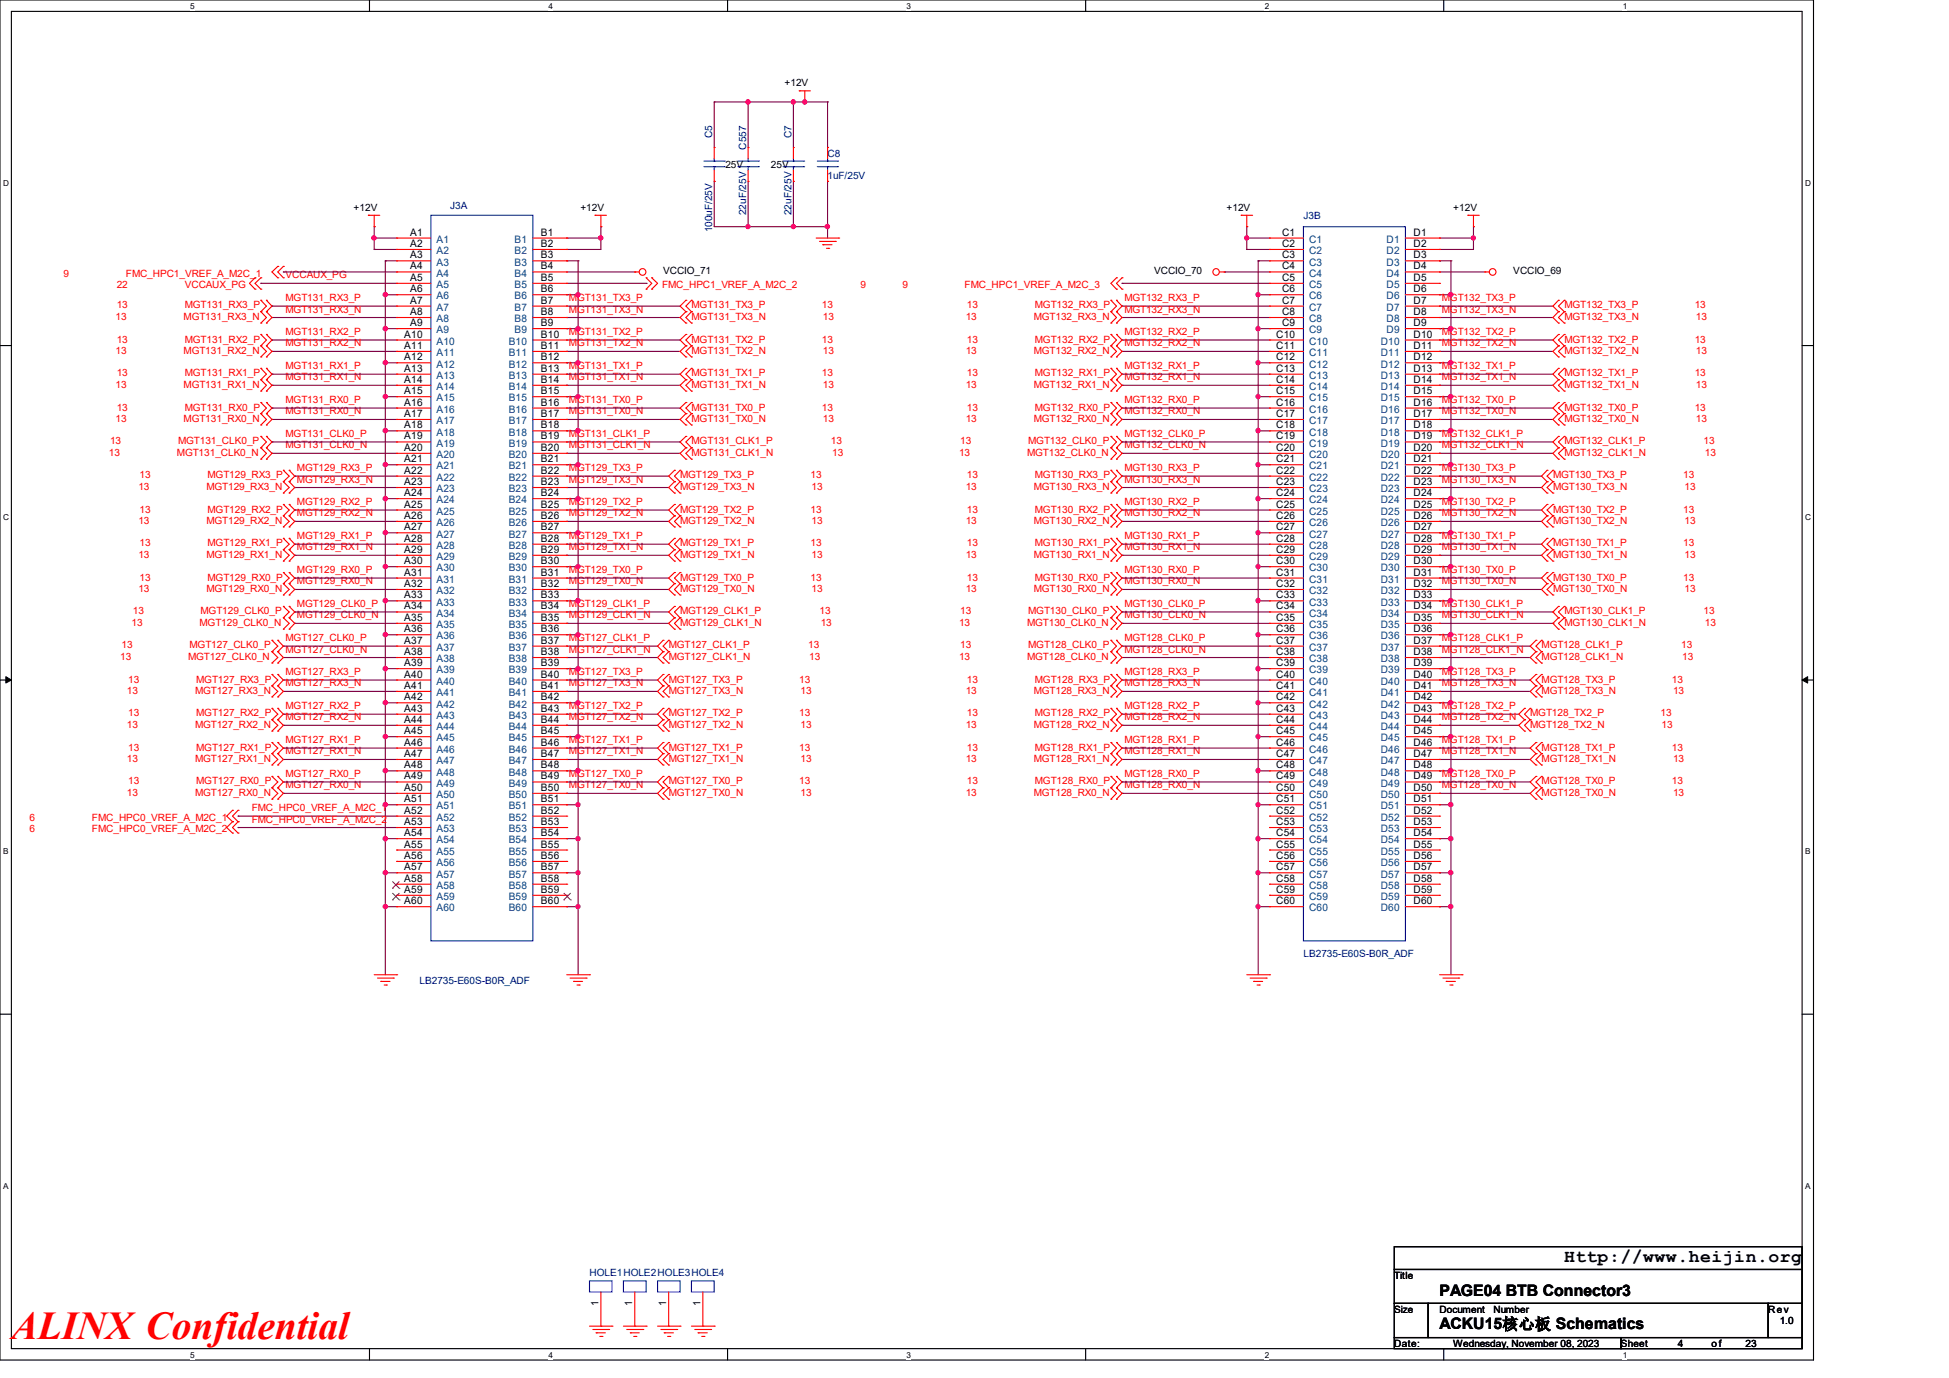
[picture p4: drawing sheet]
<svg xmlns="http://www.w3.org/2000/svg" width="297mm" height="210mm" viewBox="0 0 297 210" stroke-linecap="round" stroke-linejoin="round" font-family="sans-serif">
<defs><g id="words">
<text font-size="6" fill="#f00" x="1.7" y="204">ALINX Confidential</text>
<text font-size="2.8" x="238.4" y="192.3">Http://www.heijin.org</text>
<g font-size="2.4">
<text x="219.4" y="197.4">PAGE04 BTB Connector3</text>
<text x="219.4" y="202.6">ACKU15核心板 Schematics</text>
</g>
<g font-size="1.6">
<text x="62.5" y="35.9">A1</text>
<text x="82.4" y="35.9">B1</text>
<text x="195.4" y="35.9">C1</text>
<text x="215.4" y="35.9">D1</text>
<text x="62.5" y="37.6">A2</text>
<text x="62.5" y="39.4">A3</text>
<text x="62.5" y="41.1">A4</text>
<text x="82.4" y="37.6">B2</text>
<text x="82.4" y="39.4">B3</text>
<text x="82.4" y="41.1">B4</text>
<text x="195.4" y="37.6">C2</text>
<text x="195.4" y="39.4">C3</text>
<text x="195.4" y="41.1">C4</text>
<text x="215.4" y="37.6">D2</text>
<text x="215.4" y="39.4">D3</text>
<text x="215.4" y="41.1">D4</text>
<text x="62.5" y="42.8">A5</text>
<text x="62.5" y="44.5">A6</text>
<text x="62.5" y="46.3">A7</text>
<text x="82.4" y="42.8">B5</text>
<text x="82.4" y="44.5">B6</text>
<text x="82.4" y="46.3">B7</text>
<text x="195.4" y="42.8">C5</text>
<text x="195.4" y="44.5">C6</text>
<text x="195.4" y="46.3">C7</text>
<text x="215.4" y="42.8">D5</text>
<text x="215.4" y="44.5">D6</text>
<text x="215.4" y="46.3">D7</text>
<text x="61.6" y="51.4">A10</text>
<text x="61.6" y="53.2">A11</text>
<text x="62.5" y="48">A8</text>
<text x="62.5" y="49.7">A9</text>
<text x="82.4" y="48">B8</text>
<text x="82.4" y="49.7">B9</text>
<text x="82.4" y="51.4">B10</text>
<text x="82.4" y="53.2">B11</text>
<text x="194.5" y="51.4">C10</text>
<text x="194.5" y="53.2">C11</text>
<text x="195.4" y="48">C8</text>
<text x="195.4" y="49.7">C9</text>
<text x="215.4" y="48">D8</text>
<text x="215.4" y="49.7">D9</text>
<text x="215.4" y="51.4">D10</text>
<text x="215.4" y="53.2">D11</text>
<text x="61.6" y="54.9">A12</text>
<text x="61.6" y="56.6">A13</text>
<text x="61.6" y="58.3">A14</text>
<text x="82.4" y="54.9">B12</text>
<text x="82.4" y="56.6">B13</text>
<text x="82.4" y="58.3">B14</text>
<text x="194.5" y="54.9">C12</text>
<text x="194.5" y="56.6">C13</text>
<text x="194.5" y="58.3">C14</text>
<text x="215.4" y="54.9">D12</text>
<text x="215.4" y="56.6">D13</text>
<text x="215.4" y="58.3">D14</text>
<text x="61.6" y="60.1">A15</text>
<text x="61.6" y="61.8">A16</text>
<text x="61.6" y="63.5">A17</text>
<text x="61.6" y="65.3">A18</text>
<text x="82.4" y="60.1">B15</text>
<text x="82.4" y="61.8">B16</text>
<text x="82.4" y="63.5">B17</text>
<text x="82.4" y="65.3">B18</text>
<text x="194.5" y="60.1">C15</text>
<text x="194.5" y="61.8">C16</text>
<text x="194.5" y="63.5">C17</text>
<text x="194.5" y="65.3">C18</text>
<text x="215.4" y="60.1">D15</text>
<text x="215.4" y="61.8">D16</text>
<text x="215.4" y="63.5">D17</text>
<text x="215.4" y="65.3">D18</text>
<text x="61.6" y="67">A19</text>
<text x="61.6" y="68.7">A20</text>
<text x="61.6" y="70.4">A21</text>
<text x="82.4" y="67">B19</text>
<text x="82.4" y="68.7">B20</text>
<text x="82.4" y="70.4">B21</text>
<text x="194.5" y="67">C19</text>
<text x="194.5" y="68.7">C20</text>
<text x="194.5" y="70.4">C21</text>
<text x="215.4" y="67">D19</text>
<text x="215.4" y="68.7">D20</text>
<text x="215.4" y="70.4">D21</text>
<text x="61.6" y="72.2">A22</text>
<text x="61.6" y="73.9">A23</text>
<text x="61.6" y="75.6">A24</text>
<text x="61.6" y="77.3">A25</text>
<text x="82.4" y="72.2">B22</text>
<text x="82.4" y="73.9">B23</text>
<text x="82.4" y="75.6">B24</text>
<text x="82.4" y="77.3">B25</text>
<text x="194.5" y="72.2">C22</text>
<text x="194.5" y="73.9">C23</text>
<text x="194.5" y="75.6">C24</text>
<text x="194.5" y="77.3">C25</text>
<text x="215.4" y="72.2">D22</text>
<text x="215.4" y="73.9">D23</text>
<text x="215.4" y="75.6">D24</text>
<text x="215.4" y="77.3">D25</text>
<text x="61.6" y="79.1">A26</text>
<text x="61.6" y="80.8">A27</text>
<text x="61.6" y="82.6">A28</text>
<text x="82.4" y="79.1">B26</text>
<text x="82.4" y="80.8">B27</text>
<text x="82.4" y="82.6">B28</text>
<text x="194.5" y="79.1">C26</text>
<text x="194.5" y="80.8">C27</text>
<text x="194.5" y="82.6">C28</text>
<text x="215.4" y="79.1">D26</text>
<text x="215.4" y="80.8">D27</text>
<text x="215.4" y="82.6">D28</text>
<text x="61.6" y="84.2">A29</text>
<text x="61.6" y="86">A30</text>
<text x="61.6" y="87.7">A31</text>
<text x="61.6" y="89.5">A32</text>
<text x="82.4" y="84.2">B29</text>
<text x="82.4" y="86">B30</text>
<text x="82.4" y="87.7">B31</text>
<text x="82.4" y="89.5">B32</text>
<text x="194.5" y="84.2">C29</text>
<text x="194.5" y="86">C30</text>
<text x="194.5" y="87.7">C31</text>
<text x="194.5" y="89.5">C32</text>
<text x="215.4" y="84.2">D29</text>
<text x="215.4" y="86">D30</text>
<text x="215.4" y="87.7">D31</text>
<text x="215.4" y="89.5">D32</text>
<text x="61.6" y="91.2">A33</text>
<text x="61.6" y="92.9">A34</text>
<text x="61.6" y="94.6">A35</text>
<text x="82.4" y="91.2">B33</text>
<text x="82.4" y="92.9">B34</text>
<text x="82.4" y="94.6">B35</text>
<text x="194.5" y="91.2">C33</text>
<text x="194.5" y="92.9">C34</text>
<text x="194.5" y="94.6">C35</text>
<text x="215.4" y="91.2">D33</text>
<text x="215.4" y="92.9">D34</text>
<text x="215.4" y="94.6">D35</text>
<text x="61.6" y="96.4">A36</text>
<text x="61.6" y="98.1">A37</text>
<text x="61.6" y="99.8">A38</text>
<text x="61.6" y="101.5">A39</text>
<text x="82.4" y="96.4">B36</text>
<text x="82.4" y="98.1">B37</text>
<text x="82.4" y="99.8">B38</text>
<text x="82.4" y="101.5">B39</text>
<text x="194.5" y="96.4">C36</text>
<text x="194.5" y="98.1">C37</text>
<text x="194.5" y="99.8">C38</text>
<text x="194.5" y="101.5">C39</text>
<text x="215.4" y="96.4">D36</text>
<text x="215.4" y="98.1">D37</text>
<text x="215.4" y="99.8">D38</text>
<text x="215.4" y="101.5">D39</text>
<text x="61.6" y="103.3">A40</text>
<text x="61.6" y="105">A41</text>
<text x="61.6" y="106.7">A42</text>
<text x="82.4" y="103.3">B40</text>
<text x="82.4" y="105">B41</text>
<text x="82.4" y="106.7">B42</text>
<text x="194.5" y="103.3">C40</text>
<text x="194.5" y="105">C41</text>
<text x="194.5" y="106.7">C42</text>
<text x="215.4" y="103.3">D40</text>
<text x="215.4" y="105">D41</text>
<text x="215.4" y="106.7">D42</text>
<text x="61.6" y="108.5">A43</text>
<text x="61.6" y="110.2">A44</text>
<text x="61.6" y="111.9">A45</text>
<text x="61.6" y="113.6">A46</text>
<text x="82.4" y="108.5">B43</text>
<text x="82.4" y="110.2">B44</text>
<text x="82.4" y="111.9">B45</text>
<text x="82.4" y="113.6">B46</text>
<text x="194.5" y="108.5">C43</text>
<text x="194.5" y="110.2">C44</text>
<text x="194.5" y="111.9">C45</text>
<text x="194.5" y="113.6">C46</text>
<text x="215.4" y="108.5">D43</text>
<text x="215.4" y="110.2">D44</text>
<text x="215.4" y="111.9">D45</text>
<text x="215.4" y="113.6">D46</text>
<text x="61.6" y="115.4">A47</text>
<text x="61.6" y="117.1">A48</text>
<text x="61.6" y="118.8">A49</text>
<text x="82.4" y="115.4">B47</text>
<text x="82.4" y="117.1">B48</text>
<text x="82.4" y="118.8">B49</text>
<text x="194.5" y="115.4">C47</text>
<text x="194.5" y="117.1">C48</text>
<text x="194.5" y="118.8">C49</text>
<text x="215.4" y="115.4">D47</text>
<text x="215.4" y="117.1">D48</text>
<text x="215.4" y="118.8">D49</text>
<text x="61.6" y="120.5">A50</text>
<text x="61.6" y="122.3">A51</text>
<text x="61.6" y="124">A52</text>
<text x="61.6" y="125.7">A53</text>
<text x="82.4" y="120.5">B50</text>
<text x="82.4" y="122.3">B51</text>
<text x="82.4" y="124">B52</text>
<text x="82.4" y="125.7">B53</text>
<text x="194.5" y="120.5">C50</text>
<text x="194.5" y="122.3">C51</text>
<text x="194.5" y="124">C52</text>
<text x="194.5" y="125.7">C53</text>
<text x="215.4" y="120.5">D50</text>
<text x="215.4" y="122.3">D51</text>
<text x="215.4" y="124">D52</text>
<text x="215.4" y="125.7">D53</text>
<text x="61.6" y="127.4">A54</text>
<text x="61.6" y="129.2">A55</text>
<text x="61.6" y="130.9">A56</text>
<text x="82.4" y="127.4">B54</text>
<text x="82.4" y="129.2">B55</text>
<text x="82.4" y="130.9">B56</text>
<text x="194.5" y="127.4">C54</text>
<text x="194.5" y="129.2">C55</text>
<text x="194.5" y="130.9">C56</text>
<text x="215.4" y="127.4">D54</text>
<text x="215.4" y="129.2">D55</text>
<text x="215.4" y="130.9">D56</text>
<text x="61.6" y="132.6">A57</text>
<text x="61.6" y="134.4">A58</text>
<text x="61.6" y="136.1">A59</text>
<text x="61.6" y="137.8">A60</text>
<text x="82.4" y="132.6">B57</text>
<text x="82.4" y="134.4">B58</text>
<text x="82.4" y="136.1">B59</text>
<text x="82.4" y="137.8">B60</text>
<text x="194.5" y="132.6">C57</text>
<text x="194.5" y="134.4">C58</text>
<text x="194.5" y="136.1">C59</text>
<text x="194.5" y="137.8">C60</text>
<text x="215.4" y="132.6">D57</text>
<text x="215.4" y="134.4">D58</text>
<text x="215.4" y="136.1">D59</text>
<text x="215.4" y="137.8">D60</text>
<text x="91.2" y="199" transform="rotate(-90 91.2 199)">1</text>
<text x="96.4" y="199" transform="rotate(-90 96.4 199)">1</text>
<text x="101.5" y="199" transform="rotate(-90 101.5 199)">1</text>
<text x="106.7" y="199" transform="rotate(-90 106.7 199)">1</text>
</g>
<g font-size="1.6" fill="#004080">
<text x="66.5" y="37">A1</text>
<text x="66.5" y="38.7">A2</text>
<text x="66.5" y="40.5">A3</text>
<text x="78.4" y="37">B1</text>
<text x="78.4" y="38.7">B2</text>
<text x="78.4" y="40.5">B3</text>
<text x="199.5" y="37">C1</text>
<text x="199.5" y="38.7">C2</text>
<text x="199.5" y="40.5">C3</text>
<text x="211.3" y="37">D1</text>
<text x="211.3" y="38.7">D2</text>
<text x="211.3" y="40.5">D3</text>
<text x="66.5" y="42.2">A4</text>
<text x="66.5" y="43.9">A5</text>
<text x="66.5" y="45.6">A6</text>
<text x="66.5" y="47.4">A7</text>
<text x="78.4" y="42.2">B4</text>
<text x="78.4" y="43.9">B5</text>
<text x="78.4" y="45.6">B6</text>
<text x="78.4" y="47.4">B7</text>
<text x="199.5" y="42.2">C4</text>
<text x="199.5" y="43.9">C5</text>
<text x="199.5" y="45.6">C6</text>
<text x="199.5" y="47.4">C7</text>
<text x="211.3" y="42.2">D4</text>
<text x="211.3" y="43.9">D5</text>
<text x="211.3" y="45.6">D6</text>
<text x="211.3" y="47.4">D7</text>
<text x="66.5" y="49.1">A8</text>
<text x="66.5" y="50.8">A9</text>
<text x="66.5" y="52.5">A10</text>
<text x="77.5" y="52.5">B10</text>
<text x="78.4" y="49.1">B8</text>
<text x="78.4" y="50.8">B9</text>
<text x="199.5" y="49.1">C8</text>
<text x="199.5" y="50.8">C9</text>
<text x="199.5" y="52.5">C10</text>
<text x="210.4" y="52.5">D10</text>
<text x="211.3" y="49.1">D8</text>
<text x="211.3" y="50.8">D9</text>
<text x="66.5" y="54.3">A11</text>
<text x="66.5" y="56">A12</text>
<text x="66.5" y="57.7">A13</text>
<text x="66.5" y="59.4">A14</text>
<text x="77.5" y="54.3">B11</text>
<text x="77.5" y="56">B12</text>
<text x="77.5" y="57.7">B13</text>
<text x="77.5" y="59.4">B14</text>
<text x="199.5" y="54.3">C11</text>
<text x="199.5" y="56">C12</text>
<text x="199.5" y="57.7">C13</text>
<text x="199.5" y="59.4">C14</text>
<text x="210.4" y="54.3">D11</text>
<text x="210.4" y="56">D12</text>
<text x="210.4" y="57.7">D13</text>
<text x="210.4" y="59.4">D14</text>
<text x="66.5" y="61.2">A15</text>
<text x="66.5" y="62.9">A16</text>
<text x="66.5" y="64.6">A17</text>
<text x="77.5" y="61.2">B15</text>
<text x="77.5" y="62.9">B16</text>
<text x="77.5" y="64.6">B17</text>
<text x="199.5" y="61.2">C15</text>
<text x="199.5" y="62.9">C16</text>
<text x="199.5" y="64.6">C17</text>
<text x="210.4" y="61.2">D15</text>
<text x="210.4" y="62.9">D16</text>
<text x="210.4" y="64.6">D17</text>
<text x="66.5" y="66.4">A18</text>
<text x="66.5" y="68.1">A19</text>
<text x="66.5" y="69.8">A20</text>
<text x="66.5" y="71.5">A21</text>
<text x="77.5" y="66.4">B18</text>
<text x="77.5" y="68.1">B19</text>
<text x="77.5" y="69.8">B20</text>
<text x="77.5" y="71.5">B21</text>
<text x="199.5" y="66.4">C18</text>
<text x="199.5" y="68.1">C19</text>
<text x="199.5" y="69.8">C20</text>
<text x="199.5" y="71.5">C21</text>
<text x="210.4" y="66.4">D18</text>
<text x="210.4" y="68.1">D19</text>
<text x="210.4" y="69.8">D20</text>
<text x="210.4" y="71.5">D21</text>
<text x="66.5" y="73.3">A22</text>
<text x="66.5" y="75">A23</text>
<text x="66.5" y="76.7">A24</text>
<text x="77.5" y="73.3">B22</text>
<text x="77.5" y="75">B23</text>
<text x="77.5" y="76.7">B24</text>
<text x="199.5" y="73.3">C22</text>
<text x="199.5" y="75">C23</text>
<text x="199.5" y="76.7">C24</text>
<text x="210.4" y="73.3">D22</text>
<text x="210.4" y="75">D23</text>
<text x="210.4" y="76.7">D24</text>
<text x="66.5" y="78.4">A25</text>
<text x="66.5" y="80.2">A26</text>
<text x="66.5" y="81.9">A27</text>
<text x="66.5" y="83.7">A28</text>
<text x="77.5" y="78.4">B25</text>
<text x="77.5" y="80.2">B26</text>
<text x="77.5" y="81.9">B27</text>
<text x="77.5" y="83.7">B28</text>
<text x="199.5" y="78.4">C25</text>
<text x="199.5" y="80.2">C26</text>
<text x="199.5" y="81.9">C27</text>
<text x="199.5" y="83.7">C28</text>
<text x="210.4" y="78.4">D25</text>
<text x="210.4" y="80.2">D26</text>
<text x="210.4" y="81.9">D27</text>
<text x="210.4" y="83.7">D28</text>
<text x="66.5" y="85.3">A29</text>
<text x="66.5" y="87.1">A30</text>
<text x="66.5" y="88.8">A31</text>
<text x="77.5" y="85.3">B29</text>
<text x="77.5" y="87.1">B30</text>
<text x="77.5" y="88.8">B31</text>
<text x="199.5" y="85.3">C29</text>
<text x="199.5" y="87.1">C30</text>
<text x="199.5" y="88.8">C31</text>
<text x="210.4" y="85.3">D29</text>
<text x="210.4" y="87.1">D30</text>
<text x="210.4" y="88.8">D31</text>
<text x="66.5" y="90.6">A32</text>
<text x="66.5" y="92.3">A33</text>
<text x="66.5" y="94">A34</text>
<text x="66.5" y="95.7">A35</text>
<text x="77.5" y="90.6">B32</text>
<text x="77.5" y="92.3">B33</text>
<text x="77.5" y="94">B34</text>
<text x="77.5" y="95.7">B35</text>
<text x="199.5" y="90.6">C32</text>
<text x="199.5" y="92.3">C33</text>
<text x="199.5" y="94">C34</text>
<text x="199.5" y="95.7">C35</text>
<text x="210.4" y="90.6">D32</text>
<text x="210.4" y="92.3">D33</text>
<text x="210.4" y="94">D34</text>
<text x="210.4" y="95.7">D35</text>
<text x="66.5" y="97.5">A36</text>
<text x="66.5" y="99.2">A37</text>
<text x="66.5" y="100.9">A38</text>
<text x="77.5" y="97.5">B36</text>
<text x="77.5" y="99.2">B37</text>
<text x="77.5" y="100.9">B38</text>
<text x="199.5" y="97.5">C36</text>
<text x="199.5" y="99.2">C37</text>
<text x="199.5" y="100.9">C38</text>
<text x="210.4" y="97.5">D36</text>
<text x="210.4" y="99.2">D37</text>
<text x="210.4" y="100.9">D38</text>
<text x="66.5" y="102.6">A39</text>
<text x="66.5" y="104.4">A40</text>
<text x="66.5" y="106.1">A41</text>
<text x="66.5" y="107.8">A42</text>
<text x="77.5" y="102.6">B39</text>
<text x="77.5" y="104.4">B40</text>
<text x="77.5" y="106.1">B41</text>
<text x="77.5" y="107.8">B42</text>
<text x="199.5" y="102.6">C39</text>
<text x="199.5" y="104.4">C40</text>
<text x="199.5" y="106.1">C41</text>
<text x="199.5" y="107.8">C42</text>
<text x="210.4" y="102.6">D39</text>
<text x="210.4" y="104.4">D40</text>
<text x="210.4" y="106.1">D41</text>
<text x="210.4" y="107.8">D42</text>
<text x="66.5" y="109.6">A43</text>
<text x="66.5" y="111.3">A44</text>
<text x="66.5" y="113">A45</text>
<text x="77.5" y="109.6">B43</text>
<text x="77.5" y="111.3">B44</text>
<text x="77.5" y="113">B45</text>
<text x="199.5" y="109.6">C43</text>
<text x="199.5" y="111.3">C44</text>
<text x="199.5" y="113">C45</text>
<text x="210.4" y="109.6">D43</text>
<text x="210.4" y="111.3">D44</text>
<text x="210.4" y="113">D45</text>
<text x="66.5" y="114.7">A46</text>
<text x="66.5" y="116.5">A47</text>
<text x="66.5" y="118.2">A48</text>
<text x="66.5" y="119.9">A49</text>
<text x="77.5" y="114.7">B46</text>
<text x="77.5" y="116.5">B47</text>
<text x="77.5" y="118.2">B48</text>
<text x="77.5" y="119.9">B49</text>
<text x="199.5" y="114.7">C46</text>
<text x="199.5" y="116.5">C47</text>
<text x="199.5" y="118.2">C48</text>
<text x="199.5" y="119.9">C49</text>
<text x="210.4" y="114.7">D46</text>
<text x="210.4" y="116.5">D47</text>
<text x="210.4" y="118.2">D48</text>
<text x="210.4" y="119.9">D49</text>
<text x="66.5" y="121.6">A50</text>
<text x="66.5" y="123.4">A51</text>
<text x="66.5" y="125.1">A52</text>
<text x="77.5" y="121.6">B50</text>
<text x="77.5" y="123.4">B51</text>
<text x="77.5" y="125.1">B52</text>
<text x="199.5" y="121.6">C50</text>
<text x="199.5" y="123.4">C51</text>
<text x="199.5" y="125.1">C52</text>
<text x="210.4" y="121.6">D50</text>
<text x="210.4" y="123.4">D51</text>
<text x="210.4" y="125.1">D52</text>
<text x="66.5" y="126.8">A53</text>
<text x="66.5" y="128.5">A54</text>
<text x="66.5" y="130.3">A55</text>
<text x="66.5" y="132">A56</text>
<text x="77.5" y="126.8">B53</text>
<text x="77.5" y="128.5">B54</text>
<text x="77.5" y="130.3">B55</text>
<text x="77.5" y="132">B56</text>
<text x="199.5" y="126.8">C53</text>
<text x="199.5" y="128.5">C54</text>
<text x="199.5" y="130.3">C55</text>
<text x="199.5" y="132">C56</text>
<text x="210.4" y="126.8">D53</text>
<text x="210.4" y="128.5">D54</text>
<text x="210.4" y="130.3">D55</text>
<text x="210.4" y="132">D56</text>
<text x="66.5" y="133.7">A57</text>
<text x="66.5" y="135.5">A58</text>
<text x="66.5" y="137.2">A59</text>
<text x="77.5" y="133.7">B57</text>
<text x="77.5" y="135.5">B58</text>
<text x="77.5" y="137.2">B59</text>
<text x="199.5" y="133.7">C57</text>
<text x="199.5" y="135.5">C58</text>
<text x="199.5" y="137.2">C59</text>
<text x="210.4" y="133.7">D57</text>
<text x="210.4" y="135.5">D58</text>
<text x="210.4" y="137.2">D59</text>
<text x="66.5" y="138.9">A60</text>
<text x="77.5" y="138.9">B60</text>
<text x="199.5" y="138.9">C60</text>
<text x="210.4" y="138.9">D60</text>
</g>
<g font-size="1.5">
<text x="119.6" y="13.2">+12V</text>
<text x="110.5" y="25.6">25V</text>
<text x="117.5" y="25.6">25V</text>
<text x="53.9" y="32.1">+12V</text>
<text x="88.4" y="32.1">+12V</text>
<text x="186.9" y="32.1">+12V</text>
<text x="221.5" y="32.1">+12V</text>
<text x="101.1" y="41.8">VCCIO_71</text>
<text x="175.9" y="41.8">VCCIO_70</text>
<text x="230.6" y="41.8">VCCIO_69</text>
<text x="212.5" y="194.9">Title</text>
<text x="212.5" y="200">Size</text>
<text x="219.4" y="200">Document</text>
<text x="227.6" y="200">Number</text>
<text x="269.4" y="200">Rev</text>
<text x="271.2" y="201.8">1.0</text>
<text x="212.5" y="205.2">Date:</text>
<text x="221.5" y="205.2">Wednesday, November 08, 2023</text>
<text x="247" y="205.2">Sheet</text>
<text x="255.7" y="205.2">4</text>
<text x="260.8" y="205.2">of</text>
<text x="266" y="205.2">23</text>
</g>
<g font-size="1.5" fill="#000080">
<text x="108.5" y="21.1" transform="rotate(-90 108.5 21.1)">C5</text>
<text x="113.7" y="22.8" transform="rotate(-90 113.7 22.8)">C557</text>
<text x="120.6" y="21.1" transform="rotate(-90 120.6 21.1)">C7</text>
<text x="126.1" y="23.9">C8</text>
<text x="126.1" y="27.3">1uF/25V</text>
<text x="68.6" y="31.8">J3A</text>
<text x="108.5" y="35.4" transform="rotate(-90 108.5 35.4)">100uF/25V</text>
<text x="113.7" y="32.8" transform="rotate(-90 113.7 32.8)">22uF/25V</text>
<text x="120.6" y="32.8" transform="rotate(-90 120.6 32.8)">22uF/25V</text>
<text x="198.6" y="33.4">J3B</text>
<text x="63.9" y="149.9">LB2735-E60S-B0R_ADF</text>
<text x="198.6" y="145.8">LB2735-E60S-B0R_ADF</text>
<text x="89.8" y="194.5">HOLE1HOLE2HOLE3HOLE4</text>
</g>
<g font-size="1.5" fill="#f00">
<text x="9.7" y="42.2">9</text>
<text x="17.8" y="47">13</text>
<text x="17.8" y="43.9">22</text>
<text x="19.2" y="42.2">FMC_HPC1_VREF_A_M2C_1</text>
<text x="28.2" y="47">MGT131_RX3_P</text>
<text x="28.2" y="43.9">VCCAUX_PG</text>
<text x="43.5" y="45.9">MGT131_RX3_P</text>
<text x="43.5" y="47.6">MGT131_RX3_N</text>
<text x="43.5" y="42.4">VCCAUX_PG</text>
<text x="86.7" y="47.6">MGT131_TX3_N</text>
<text x="86.7" y="45.9">MGT131_TX3_P</text>
<text x="100.9" y="43.9">FMC_HPC1_VREF_A_M2C_2</text>
<text x="105.4" y="47">MGT131_TX3_P</text>
<text x="125.2" y="47">13</text>
<text x="131.1" y="43.9">9</text>
<text x="137.5" y="43.9">9</text>
<text x="147" y="43.9">FMC_HPC1_VREF_A_M2C_3</text>
<text x="147.3" y="47">13</text>
<text x="157.7" y="47">MGT132_RX3_P</text>
<text x="171.3" y="45.9">MGT132_RX3_P</text>
<text x="171.3" y="47.6">MGT132_RX3_N</text>
<text x="219.7" y="47.6">MGT132_TX3_N</text>
<text x="219.7" y="45.9">MGT132_TX3_P</text>
<text x="238.4" y="47">MGT132_TX3_P</text>
<text x="258.2" y="47">13</text>
<text x="17.6" y="48.7">13</text>
<text x="17.6" y="53.9">13</text>
<text x="17.8" y="52.2">13</text>
<text x="28" y="48.7">MGT131_RX3_N</text>
<text x="28" y="53.9">MGT131_RX2_N</text>
<text x="28.2" y="52.2">MGT131_RX2_P</text>
<text x="43.5" y="51.1">MGT131_RX2_P</text>
<text x="43.5" y="52.8">MGT131_RX2_N</text>
<text x="86.7" y="51.1">MGT131_TX2_P</text>
<text x="86.7" y="52.8">MGT131_TX2_N</text>
<text x="105.4" y="52.2">MGT131_TX2_P</text>
<text x="105.4" y="53.9">MGT131_TX2_N</text>
<text x="105.4" y="48.7">MGT131_TX3_N</text>
<text x="125.2" y="52.2">13</text>
<text x="125.4" y="53.9">13</text>
<text x="125.4" y="48.7">13</text>
<text x="147.2" y="48.7">13</text>
<text x="147.2" y="53.9">13</text>
<text x="147.3" y="52.2">13</text>
<text x="157.5" y="48.7">MGT132_RX3_N</text>
<text x="157.5" y="53.9">MGT132_RX2_N</text>
<text x="157.7" y="52.2">MGT132_RX2_P</text>
<text x="171.3" y="51.1">MGT132_RX2_P</text>
<text x="171.3" y="52.8">MGT132_RX2_N</text>
<text x="219.7" y="51.1">MGT132_TX2_P</text>
<text x="219.7" y="52.8">MGT132_TX2_N</text>
<text x="238.4" y="52.2">MGT132_TX2_P</text>
<text x="238.4" y="53.9">MGT132_TX2_N</text>
<text x="238.4" y="48.7">MGT132_TX3_N</text>
<text x="258.2" y="52.2">13</text>
<text x="258.4" y="53.9">13</text>
<text x="258.4" y="48.7">13</text>
<text x="17.6" y="59.1">13</text>
<text x="17.8" y="57.4">13</text>
<text x="28" y="59.1">MGT131_RX1_N</text>
<text x="28.2" y="57.4">MGT131_RX1_P</text>
<text x="43.5" y="58">MGT131_RX1_N</text>
<text x="43.5" y="56.3">MGT131_RX1_P</text>
<text x="86.7" y="58">MGT131_TX1_N</text>
<text x="86.7" y="56.3">MGT131_TX1_P</text>
<text x="105.4" y="59.1">MGT131_TX1_N</text>
<text x="105.4" y="57.4">MGT131_TX1_P</text>
<text x="125.2" y="57.4">13</text>
<text x="125.4" y="59.1">13</text>
<text x="147.2" y="59.1">13</text>
<text x="147.3" y="57.4">13</text>
<text x="157.5" y="59.1">MGT132_RX1_N</text>
<text x="157.7" y="57.4">MGT132_RX1_P</text>
<text x="171.3" y="58">MGT132_RX1_N</text>
<text x="171.3" y="56.3">MGT132_RX1_P</text>
<text x="219.7" y="58">MGT132_TX1_N</text>
<text x="219.7" y="56.3">MGT132_TX1_P</text>
<text x="238.4" y="59.1">MGT132_TX1_N</text>
<text x="238.4" y="57.4">MGT132_TX1_P</text>
<text x="258.2" y="57.4">13</text>
<text x="258.4" y="59.1">13</text>
<text x="17.6" y="64.3">13</text>
<text x="17.8" y="62.6">13</text>
<text x="28" y="64.3">MGT131_RX0_N</text>
<text x="28.2" y="62.6">MGT131_RX0_P</text>
<text x="43.5" y="63.2">MGT131_RX0_N</text>
<text x="43.5" y="61.4">MGT131_RX0_P</text>
<text x="86.7" y="63.2">MGT131_TX0_N</text>
<text x="86.7" y="61.4">MGT131_TX0_P</text>
<text x="105.4" y="64.3">MGT131_TX0_N</text>
<text x="105.4" y="62.6">MGT131_TX0_P</text>
<text x="125.2" y="62.6">13</text>
<text x="125.4" y="64.3">13</text>
<text x="147.2" y="64.3">13</text>
<text x="147.3" y="62.6">13</text>
<text x="157.5" y="64.3">MGT132_RX0_N</text>
<text x="157.7" y="62.6">MGT132_RX0_P</text>
<text x="171.3" y="63.2">MGT132_RX0_N</text>
<text x="171.3" y="61.4">MGT132_RX0_P</text>
<text x="219.7" y="63.2">MGT132_TX0_N</text>
<text x="219.7" y="61.4">MGT132_TX0_P</text>
<text x="238.4" y="64.3">MGT132_TX0_N</text>
<text x="238.4" y="62.6">MGT132_TX0_P</text>
<text x="258.2" y="62.6">13</text>
<text x="258.4" y="64.3">13</text>
<text x="16.6" y="69.5">13</text>
<text x="16.8" y="67.7">13</text>
<text x="27" y="69.5">MGT131_CLK0_N</text>
<text x="27.1" y="67.7">MGT131_CLK0_P</text>
<text x="43.5" y="68.3">MGT131_CLK0_N</text>
<text x="43.5" y="66.6">MGT131_CLK0_P</text>
<text x="45.3" y="71.8">MGT129_RX3_P</text>
<text x="86.7" y="71.8">MGT129_TX3_P</text>
<text x="86.7" y="66.6">MGT131_CLK1_P</text>
<text x="86.7" y="68.3">MGT131_CLK1_N</text>
<text x="105.4" y="67.7">MGT131_CLK1_P</text>
<text x="105.4" y="69.5">MGT131_CLK1_N</text>
<text x="126.6" y="67.7">13</text>
<text x="126.8" y="69.5">13</text>
<text x="146.1" y="69.5">13</text>
<text x="146.3" y="67.7">13</text>
<text x="156.5" y="69.5">MGT132_CLK0_N</text>
<text x="156.7" y="67.7">MGT132_CLK0_P</text>
<text x="171.3" y="71.8">MGT130_RX3_P</text>
<text x="171.3" y="68.3">MGT132_CLK0_N</text>
<text x="171.3" y="66.6">MGT132_CLK0_P</text>
<text x="219.7" y="71.8">MGT130_TX3_P</text>
<text x="219.7" y="66.6">MGT132_CLK1_P</text>
<text x="219.7" y="68.3">MGT132_CLK1_N</text>
<text x="238.4" y="67.7">MGT132_CLK1_P</text>
<text x="238.4" y="69.5">MGT132_CLK1_N</text>
<text x="259.6" y="67.7">13</text>
<text x="259.8" y="69.5">13</text>
<text x="21.1" y="74.6">13</text>
<text x="21.3" y="72.9">13</text>
<text x="31.5" y="74.6">MGT129_RX3_N</text>
<text x="31.6" y="72.9">MGT129_RX3_P</text>
<text x="45.3" y="77">MGT129_RX2_P</text>
<text x="45.3" y="73.5">MGT129_RX3_N</text>
<text x="86.7" y="77">MGT129_TX2_P</text>
<text x="86.7" y="73.5">MGT129_TX3_N</text>
<text x="103.6" y="72.9">MGT129_TX3_P</text>
<text x="103.6" y="74.6">MGT129_TX3_N</text>
<text x="123.5" y="72.9">13</text>
<text x="123.7" y="74.6">13</text>
<text x="147.2" y="74.6">13</text>
<text x="147.3" y="72.9">13</text>
<text x="157.5" y="74.6">MGT130_RX3_N</text>
<text x="157.7" y="72.9">MGT130_RX3_P</text>
<text x="171.3" y="77">MGT130_RX2_P</text>
<text x="171.3" y="73.5">MGT130_RX3_N</text>
<text x="219.7" y="77">MGT130_TX2_P</text>
<text x="219.7" y="73.5">MGT130_TX3_N</text>
<text x="236.7" y="72.9">MGT130_TX3_P</text>
<text x="236.7" y="74.6">MGT130_TX3_N</text>
<text x="256.5" y="72.9">13</text>
<text x="256.7" y="74.6">13</text>
<text x="21.1" y="79.8">13</text>
<text x="21.3" y="83.3">13</text>
<text x="21.3" y="78.1">13</text>
<text x="31.5" y="79.8">MGT129_RX2_N</text>
<text x="31.6" y="83.3">MGT129_RX1_P</text>
<text x="31.6" y="78.1">MGT129_RX2_P</text>
<text x="45.3" y="83.9">MGT129_RX1_N</text>
<text x="45.3" y="82.2">MGT129_RX1_P</text>
<text x="45.3" y="78.7">MGT129_RX2_N</text>
<text x="86.7" y="83.9">MGT129_TX1_N</text>
<text x="86.7" y="82.2">MGT129_TX1_P</text>
<text x="86.7" y="78.7">MGT129_TX2_N</text>
<text x="103.6" y="83.3">MGT129_TX1_P</text>
<text x="103.6" y="79.8">MGT129_TX2_N</text>
<text x="103.6" y="78.1">MGT129_TX2_P</text>
<text x="123.5" y="83.3">13</text>
<text x="123.5" y="78.1">13</text>
<text x="123.7" y="79.8">13</text>
<text x="147.2" y="79.8">13</text>
<text x="147.3" y="83.3">13</text>
<text x="147.3" y="78.1">13</text>
<text x="157.5" y="79.8">MGT130_RX2_N</text>
<text x="157.7" y="83.3">MGT130_RX1_P</text>
<text x="157.7" y="78.1">MGT130_RX2_P</text>
<text x="171.3" y="83.9">MGT130_RX1_N</text>
<text x="171.3" y="82.2">MGT130_RX1_P</text>
<text x="171.3" y="78.7">MGT130_RX2_N</text>
<text x="219.7" y="83.9">MGT130_TX1_N</text>
<text x="219.7" y="82.2">MGT130_TX1_P</text>
<text x="219.7" y="78.7">MGT130_TX2_N</text>
<text x="236.7" y="78.1">MGT130_TX2_P</text>
<text x="236.7" y="83.3">MGT130_TX1_P</text>
<text x="236.7" y="79.8">MGT130_TX2_N</text>
<text x="256.5" y="78.1">13</text>
<text x="256.5" y="83.3">13</text>
<text x="256.7" y="79.8">13</text>
<text x="21.1" y="85">13</text>
<text x="21.3" y="88.5">13</text>
<text x="31.5" y="85">MGT129_RX1_N</text>
<text x="31.6" y="88.5">MGT129_RX0_P</text>
<text x="45.3" y="89.1">MGT129_RX0_N</text>
<text x="45.3" y="87.3">MGT129_RX0_P</text>
<text x="86.7" y="89.1">MGT129_TX0_N</text>
<text x="86.7" y="87.3">MGT129_TX0_P</text>
<text x="103.6" y="88.5">MGT129_TX0_P</text>
<text x="103.6" y="85">MGT129_TX1_N</text>
<text x="123.5" y="88.5">13</text>
<text x="123.7" y="85">13</text>
<text x="147.2" y="85">13</text>
<text x="147.3" y="88.5">13</text>
<text x="157.5" y="85">MGT130_RX1_N</text>
<text x="157.7" y="88.5">MGT130_RX0_P</text>
<text x="171.3" y="89.1">MGT130_RX0_N</text>
<text x="171.3" y="87.3">MGT130_RX0_P</text>
<text x="219.7" y="89.1">MGT130_TX0_N</text>
<text x="219.7" y="87.3">MGT130_TX0_P</text>
<text x="236.7" y="85">MGT130_TX1_N</text>
<text x="236.7" y="88.5">MGT130_TX0_P</text>
<text x="256.5" y="88.5">13</text>
<text x="256.7" y="85">13</text>
<text x="20" y="95.4">13</text>
<text x="20.2" y="93.6">13</text>
<text x="21.1" y="90.2">13</text>
<text x="30.4" y="95.4">MGT129_CLK0_N</text>
<text x="30.6" y="93.6">MGT129_CLK0_P</text>
<text x="31.5" y="90.2">MGT129_RX0_N</text>
<text x="45.3" y="94.2">MGT129_CLK0_N</text>
<text x="45.3" y="92.5">MGT129_CLK0_P</text>
<text x="86.7" y="92.5">MGT129_CLK1_P</text>
<text x="86.7" y="94.2">MGT129_CLK1_N</text>
<text x="103.6" y="90.2">MGT129_TX0_N</text>
<text x="103.6" y="95.4">MGT129_CLK1_N</text>
<text x="103.6" y="93.6">MGT129_CLK1_P</text>
<text x="123.7" y="90.2">13</text>
<text x="124.9" y="93.6">13</text>
<text x="125.1" y="95.4">13</text>
<text x="146.1" y="95.4">13</text>
<text x="146.3" y="93.6">13</text>
<text x="147.2" y="90.2">13</text>
<text x="156.5" y="95.4">MGT130_CLK0_N</text>
<text x="156.7" y="93.6">MGT130_CLK0_P</text>
<text x="157.5" y="90.2">MGT130_RX0_N</text>
<text x="171.3" y="94.2">MGT130_CLK0_N</text>
<text x="171.3" y="92.5">MGT130_CLK0_P</text>
<text x="219.7" y="92.5">MGT130_CLK1_P</text>
<text x="219.7" y="94.2">MGT130_CLK1_N</text>
<text x="236.7" y="90.2">MGT130_TX0_N</text>
<text x="238.4" y="95.4">MGT130_CLK1_N</text>
<text x="238.4" y="93.6">MGT130_CLK1_P</text>
<text x="256.7" y="90.2">13</text>
<text x="259.6" y="93.6">13</text>
<text x="259.8" y="95.4">13</text>
<text x="18.3" y="100.5">13</text>
<text x="18.5" y="98.8">13</text>
<text x="28.7" y="100.5">MGT127_CLK0_N</text>
<text x="28.9" y="98.8">MGT127_CLK0_P</text>
<text x="43.5" y="99.4">MGT127_CLK0_N</text>
<text x="43.5" y="97.7">MGT127_CLK0_P</text>
<text x="86.7" y="97.7">MGT127_CLK1_P</text>
<text x="86.7" y="99.4">MGT127_CLK1_N</text>
<text x="101.9" y="98.8">MGT127_CLK1_P</text>
<text x="101.9" y="100.5">MGT127_CLK1_N</text>
<text x="123.2" y="98.8">13</text>
<text x="123.3" y="100.5">13</text>
<text x="146.1" y="100.5">13</text>
<text x="146.3" y="98.8">13</text>
<text x="156.5" y="100.5">MGT128_CLK0_N</text>
<text x="156.7" y="98.8">MGT128_CLK0_P</text>
<text x="171.3" y="99.4">MGT128_CLK0_N</text>
<text x="171.3" y="97.7">MGT128_CLK0_P</text>
<text x="219.7" y="97.7">MGT128_CLK1_P</text>
<text x="219.7" y="99.4">MGT128_CLK1_N</text>
<text x="234.9" y="98.8">MGT128_CLK1_P</text>
<text x="234.9" y="100.5">MGT128_CLK1_N</text>
<text x="256.2" y="98.8">13</text>
<text x="256.3" y="100.5">13</text>
<text x="19.3" y="105.7">13</text>
<text x="19.5" y="104">13</text>
<text x="29.7" y="105.7">MGT127_RX3_N</text>
<text x="29.9" y="104">MGT127_RX3_P</text>
<text x="43.5" y="102.9">MGT127_RX3_P</text>
<text x="43.5" y="104.6">MGT127_RX3_N</text>
<text x="86.7" y="104.6">MGT127_TX3_N</text>
<text x="86.7" y="102.9">MGT127_TX3_P</text>
<text x="101.9" y="105.7">MGT127_TX3_N</text>
<text x="101.9" y="104">MGT127_TX3_P</text>
<text x="121.8" y="104">13</text>
<text x="122" y="105.7">13</text>
<text x="147.2" y="105.7">13</text>
<text x="147.3" y="104">13</text>
<text x="157.5" y="105.7">MGT128_RX3_N</text>
<text x="157.7" y="104">MGT128_RX3_P</text>
<text x="171.3" y="102.9">MGT128_RX3_P</text>
<text x="171.3" y="104.6">MGT128_RX3_N</text>
<text x="219.7" y="104.6">MGT128_TX3_N</text>
<text x="219.7" y="102.9">MGT128_TX3_P</text>
<text x="234.9" y="105.7">MGT128_TX3_N</text>
<text x="234.9" y="104">MGT128_TX3_P</text>
<text x="254.8" y="104">13</text>
<text x="254.9" y="105.7">13</text>
<text x="19.3" y="110.9">13</text>
<text x="19.5" y="109.2">13</text>
<text x="29.7" y="110.9">MGT127_RX2_N</text>
<text x="29.9" y="109.2">MGT127_RX2_P</text>
<text x="43.5" y="113.2">MGT127_RX1_P</text>
<text x="43.5" y="108.1">MGT127_RX2_P</text>
<text x="43.5" y="109.8">MGT127_RX2_N</text>
<text x="86.7" y="113.2">MGT127_TX1_P</text>
<text x="86.7" y="108.1">MGT127_TX2_P</text>
<text x="86.7" y="109.8">MGT127_TX2_N</text>
<text x="101.9" y="109.2">MGT127_TX2_P</text>
<text x="101.9" y="110.9">MGT127_TX2_N</text>
<text x="121.8" y="109.2">13</text>
<text x="122" y="110.9">13</text>
<text x="147.2" y="110.9">13</text>
<text x="147.3" y="109.2">13</text>
<text x="157.5" y="110.9">MGT128_RX2_N</text>
<text x="157.7" y="109.2">MGT128_RX2_P</text>
<text x="171.3" y="113.2">MGT128_RX1_P</text>
<text x="171.3" y="108.1">MGT128_RX2_P</text>
<text x="171.3" y="109.8">MGT128_RX2_N</text>
<text x="219.7" y="113.2">MGT128_TX1_P</text>
<text x="219.7" y="108.1">MGT128_TX2_P</text>
<text x="219.7" y="109.8">MGT128_TX2_N</text>
<text x="233.2" y="109.2">MGT128_TX2_P</text>
<text x="233.2" y="110.9">MGT128_TX2_N</text>
<text x="253" y="109.2">13</text>
<text x="253.2" y="110.9">13</text>
<text x="19.3" y="116.1">13</text>
<text x="19.5" y="114.4">13</text>
<text x="19.5" y="119.5">13</text>
<text x="29.7" y="116.1">MGT127_RX1_N</text>
<text x="29.9" y="114.4">MGT127_RX1_P</text>
<text x="29.9" y="119.5">MGT127_RX0_P</text>
<text x="43.5" y="115">MGT127_RX1_N</text>
<text x="43.5" y="118.4">MGT127_RX0_P</text>
<text x="86.7" y="115">MGT127_TX1_N</text>
<text x="86.7" y="118.4">MGT127_TX0_P</text>
<text x="101.9" y="119.5">MGT127_TX0_P</text>
<text x="101.9" y="116.1">MGT127_TX1_N</text>
<text x="101.9" y="114.4">MGT127_TX1_P</text>
<text x="121.8" y="119.5">13</text>
<text x="121.8" y="114.4">13</text>
<text x="122" y="116.1">13</text>
<text x="147.2" y="116.1">13</text>
<text x="147.3" y="114.4">13</text>
<text x="147.3" y="119.5">13</text>
<text x="157.5" y="116.1">MGT128_RX1_N</text>
<text x="157.7" y="114.4">MGT128_RX1_P</text>
<text x="157.7" y="119.5">MGT128_RX0_P</text>
<text x="171.3" y="115">MGT128_RX1_N</text>
<text x="171.3" y="118.4">MGT128_RX0_P</text>
<text x="219.7" y="115">MGT128_TX1_N</text>
<text x="219.7" y="118.4">MGT128_TX0_P</text>
<text x="234.9" y="119.5">MGT128_TX0_P</text>
<text x="234.9" y="116.1">MGT128_TX1_N</text>
<text x="234.9" y="114.4">MGT128_TX1_P</text>
<text x="254.8" y="119.5">13</text>
<text x="254.8" y="114.4">13</text>
<text x="254.9" y="116.1">13</text>
<text x="4.5" y="125.1">6</text>
<text x="14" y="125.1">FMC_HPC0_VREF_A_M2C_1</text>
<text x="19.3" y="121.3">13</text>
<text x="29.7" y="121.3">MGT127_RX0_N</text>
<text x="38.4" y="123.6">FMC_HPC0_VREF_A_M2C_1</text>
<text x="38.4" y="125.3">FMC_HPC0_VREF_A_M2C_2</text>
<text x="43.5" y="120.1">MGT127_RX0_N</text>
<text x="86.7" y="120.1">MGT127_TX0_N</text>
<text x="101.9" y="121.3">MGT127_TX0_N</text>
<text x="122" y="121.3">13</text>
<text x="147.2" y="121.3">13</text>
<text x="157.5" y="121.3">MGT128_RX0_N</text>
<text x="171.3" y="120.1">MGT128_RX0_N</text>
<text x="219.7" y="120.1">MGT128_TX0_N</text>
<text x="234.9" y="121.3">MGT128_TX0_N</text>
<text x="254.9" y="121.3">13</text>
<text x="4.5" y="126.8">6</text>
<text x="14" y="126.8">FMC_HPC0_VREF_A_M2C_2</text>
</g>
<g font-size="1.3">
<text x="29" y="1.3">5</text>
<text x="83.6" y="1.3">4</text>
<text x="138.1" y="1.3">3</text>
<text x="192.7" y="1.3">2</text>
<text x="247.3" y="1.3">1</text>
<text x=".5" y="28.3">D</text>
<text x="275.1" y="28.3">D</text>
<text x=".5" y="79.2">C</text>
<text x="275.1" y="79.2">C</text>
<text x=".5" y="130.2">B</text>
<text x="275.1" y="130.2">B</text>
<text x=".5" y="181.1">A</text>
<text x="275.1" y="181.1">A</text>
<text x="29" y="206.9">5</text>
<text x="83.6" y="206.9">4</text>
<text x="138.1" y="206.9">3</text>
<text x="192.7" y="206.9">2</text>
<text x="247.3" y="206.9">1</text>
</g>
</g></defs>
<path d="M0 0h276.4v207.3h-276.4zM1.7 1.7h272.9v203.8h-272.9z" fill="none" stroke="#000" stroke-width=".17"/>
<g fill="#fff">
<path d="M29 .2h.7v1.4h-.7z"/>
<path d="M29 205.7h.7v1.4h-.7z"/>
</g>
<path d="M56.3 0v1.7M56.3 205.5v1.8" fill="none" stroke="#000" stroke-width=".17"/>
<g fill="#fff">
<path d="M83.6 .2h.6v1.4h-.6z"/>
<path d="M83.6 205.7h.6v1.4h-.6z"/>
</g>
<path d="M110.9 0v1.7M110.9 205.5v1.8" fill="none" stroke="#000" stroke-width=".17"/>
<g fill="#fff">
<path d="M138.1 .2h.7v1.4h-.7z"/>
<path d="M138.1 205.7h.7v1.4h-.7z"/>
</g>
<path d="M165.4 0v1.7M165.4 205.5v1.8" fill="none" stroke="#000" stroke-width=".17"/>
<g fill="#fff">
<path d="M192.7 .2h.7v1.4h-.7z"/>
<path d="M192.7 205.7h.7v1.4h-.7z"/>
</g>
<path d="M220 0v1.7M220 205.5v1.8" fill="none" stroke="#000" stroke-width=".17"/>
<g fill="#fff">
<path d="M247.3 .2h.6v1.4h-.6z"/>
<path d="M247.3 205.7h.6v1.4h-.6z"/>
<path d="M.5 27.2h.9v1.4h-.9z"/>
<path d="M275.1 27.2h.9v1.4h-.9z"/>
<path d="M.5 78.1h.9v1.4h-.9z"/>
<path d="M275.1 78.1h.9v1.4h-.9z"/>
</g>
<path d="M0 52.7h1.7M274.6 52.7h1.8" fill="none" stroke="#000" stroke-width=".17"/>
<g fill="#fff">
<path d="M.5 129.1h.8v1.4h-.8z"/>
<path d="M275.1 129.1h.8v1.4h-.8z"/>
</g>
<path d="M0 103.6h1.7M274.6 103.6h1.8" fill="none" stroke="#000" stroke-width=".17"/>
<path d="M.9 103.1l.8 .5-.8 .5zM274.6 103.6l.9-.5v1z" fill="#000" stroke="#000" stroke-width=".15"/>
<g fill="#fff">
<path d="M.5 180h.8v1.4h-.8z"/>
<path d="M275.1 180h.8v1.4h-.8z"/>
</g>
<path d="M0 154.6h1.7M274.6 154.6h1.8M212.5 190h62.1v3.5h-62.1zM212.5 193.5h62.1v5.1h-62.1zM212.5 198.6h5.1v5.2h-5.1zM217.6 198.6h51.9v5.2h-51.9zM269.5 198.6h5.1v5.2h-5.1zM212.5 203.8h34.5v1.7h-34.5zM247 203.8h27.6v1.7h-27.6z" fill="none" stroke="#000" stroke-width=".17"/>
<g fill="none" stroke="#800040" stroke-width=".17">
<path d="M108.8 15.5h.1M108.8 15.5h17.3M108.8 15.5v7M114 15.5h.1M114 15.5v7M120.9 15.5h.1M120.9 15.5v7M122.6 15.5h.1M126.1 15.5h.1M126.1 15.5v7M57 36.3h.1M57 34.5h.1"/>
<path d="M57 38h.1M57 36.3h3.5M57 34.5v3.5M57 38h3.5M58.7 39.8h.1M58.7 39.8v108.7M58.7 39.8h1.8M86.4 39.8h.1M86.4 38h.1M86.4 36.3h.1M86.4 39.8h1.7M86.4 36.3h5.2"/>
<path d="M88.1 39.8h.1M88.1 39.8v108.7M91.6 34.5h.1M91.6 36.3h.1M91.6 34.5v3.5h-5.2M108.8 27.6h.1M108.8 27.6v6.9h17.3M114 34.5h.1M114 27.6v6.9M120.9 27.6h.1M120.9 34.5h.1M120.9 27.6v6.9"/>
<path d="M126.1 27.6h.1M126.1 34.5h.1M126.1 27.6v8.7M190 36.3h.1M190 34.5h.1M190 38h.1M190 36.3h3.5M190 38h3.5M190 34.5v3.5M191.7 39.8h.1M191.7 39.8h1.8M191.7 39.8v108.7"/>
<path d="M219.4 39.8h.1M219.4 38h.1M219.4 36.3h.1M219.4 39.8h1.7M219.4 36.3h5.1M221.1 39.8h.1M221.1 39.8v108.7M224.5 34.5h.1M224.5 36.3h.1M224.5 34.5v3.5h-5.1M39.8 43.2h.1M39.8 43.2h20.7"/>
<path d="M41.4 58.7h.1M41.4 57h.1M41.4 51.8h.1M41.4 53.6h.1M41.4 46.7h.1M41.4 48.4h.1M41.4 58.7h19.1M41.4 57h19.1M41.4 51.8h19.1M41.4 53.6h19.1M41.4 48.4h19.1M41.4 46.7h19.1"/>
<path d="M43.2 41.4h.1M43.2 41.4h17.3M58.7 44.9h.1M58.7 50.1h.1M58.7 55.3h.1M58.7 44.9h1.8M58.7 50.1h1.8M58.7 55.3h1.8M86.4 44.9h.1M86.4 55.3h.1M86.4 50.1h.1M86.4 58.7h.1"/>
<path d="M86.4 57h.1M86.4 51.8h.1M86.4 53.6h.1M86.4 48.4h.1M86.4 46.7h.1M86.4 44.9h1.7M86.4 50.1h1.7M86.4 55.3h1.7M86.4 58.7h17.2M86.4 57h17.2M86.4 51.8h17.2M86.4 53.6h17.2"/>
<path d="M86.4 48.4h17.2M86.4 46.7h17.2M86.4 43.2h12.1M86.4 41.4h10.3M88.1 55.3h.1M88.1 50.1h.1M88.1 44.9h.1M96.7 41.4h.1M98.5 43.2h.1M171 58.7h.1M171 57h.1M171 51.8h.1"/>
<path d="M171 53.6h.1M171 46.7h.1M171 48.4h.1M171 43.2h.1M171 58.7h22.5M171 57h22.5M171 51.8h22.5M171 53.6h22.5M171 48.4h22.5M171 46.7h22.5M171 43.2h22.5M186.6 41.4h.1"/>
<path d="M186.6 41.4h6.9M191.7 44.9h.1M191.7 50.1h.1M191.7 55.3h.1M191.7 44.9h1.8M191.7 50.1h1.8M191.7 55.3h1.8M219.4 44.9h.1M219.4 55.3h.1M219.4 50.1h.1M219.4 58.7h.1M219.4 57h.1"/>
<path d="M219.4 51.8h.1M219.4 53.6h.1M219.4 48.4h.1M219.4 46.7h.1M219.4 41.4h.1M219.4 44.9h1.7M219.4 50.1h1.7M219.4 55.3h1.7M219.4 58.7h17.2M219.4 57h17.2M219.4 51.8h17.2M219.4 53.6h17.2"/>
<path d="M219.4 48.4h17.2M219.4 46.7h17.2M219.4 41.4h6.9M221.1 55.3h.1M221.1 50.1h.1M221.1 44.9h.1M41.4 69.1h.1M41.4 67.4h.1M41.4 63.9h.1M41.4 62.2h.1M41.4 67.4h19.1M41.4 69.1h19.1"/>
<path d="M41.4 63.9h19.1M41.4 62.2h19.1M44.9 77.7h.1M44.9 79.5h.1M44.9 72.6h.1M44.9 74.3h.1M44.9 77.7h15.6M44.9 79.5h15.6M44.9 74.3h15.6M44.9 72.6h15.6M58.7 60.5h.1M58.7 65.7h.1"/>
<path d="M58.7 70.8h.1M58.7 76h.1M58.7 60.5h1.8M58.7 65.7h1.8M58.7 70.8h1.8M58.7 76h1.8M86.4 76h.1M86.4 70.8h.1M86.4 65.7h.1M86.4 60.5h.1M86.4 77.7h.1M86.4 79.5h.1"/>
<path d="M86.4 74.3h.1M86.4 72.6h.1M86.4 67.4h.1M86.4 69.1h.1M86.4 63.9h.1M86.4 62.2h.1M86.4 60.5h1.7M86.4 65.7h1.7M86.4 70.8h1.7M86.4 76h1.7M86.4 77.7h15.5M86.4 79.5h15.5"/>
<path d="M86.4 74.3h15.5M86.4 72.6h15.5M86.4 67.4h17.2M86.4 69.1h17.2M86.4 63.9h17.2M86.4 62.2h17.2M88.1 76h.1M88.1 70.8h.1M88.1 65.7h.1M88.1 60.5h.1M171 77.7h.1M171 79.5h.1"/>
<path d="M171 72.6h.1M171 74.3h.1M171 69.1h.1M171 67.4h.1M171 63.9h.1M171 62.2h.1M171 77.7h22.5M171 79.5h22.5M171 74.3h22.5M171 72.6h22.5M171 67.4h22.5M171 69.1h22.5"/>
<path d="M171 63.9h22.5M171 62.2h22.5M191.7 60.5h.1M191.7 65.7h.1M191.7 70.8h.1M191.7 76h.1M191.7 60.5h1.8M191.7 65.7h1.8M191.7 70.8h1.8M191.7 76h1.8M219.4 76h.1M219.4 70.8h.1"/>
<path d="M219.4 65.7h.1M219.4 60.5h.1M219.4 77.7h.1M219.4 79.5h.1M219.4 74.3h.1M219.4 72.6h.1M219.4 67.4h.1M219.4 69.1h.1M219.4 63.9h.1M219.4 62.2h.1M219.4 60.5h1.7M219.4 65.7h1.7"/>
<path d="M219.4 70.8h1.7M219.4 76h1.7M219.4 77.7h15.5M219.4 79.5h15.5M219.4 74.3h15.5M219.4 72.6h15.5M219.4 67.4h17.2M219.4 69.1h17.2M219.4 63.9h17.2M219.4 62.2h17.2M221.1 76h.1M221.1 70.8h.1"/>
<path d="M221.1 65.7h.1M221.1 60.5h.1M43.2 98.5h.1M43.2 98.5h17.3M44.9 95h.1M44.9 93.3h.1M44.9 89.8h.1M44.9 84.6h.1M44.9 82.9h.1M44.9 88.1h.1M44.9 93.3h15.6M44.9 95h15.6"/>
<path d="M44.9 89.8h15.6M44.9 84.6h15.6M44.9 82.9h15.6M44.9 88.1h15.6M58.7 81.2h.1M58.7 86.4h.1M58.7 91.6h.1M58.7 96.7h.1M58.7 81.2h1.8M58.7 86.4h1.8M58.7 91.6h1.8M58.7 96.7h1.8"/>
<path d="M86.4 96.7h.1M86.4 86.4h.1M86.4 91.6h.1M86.4 81.2h.1M86.4 93.3h.1M86.4 95h.1M86.4 89.8h.1M86.4 84.6h.1M86.4 82.9h.1M86.4 88.1h.1M86.4 98.5h.1M86.4 81.2h1.7"/>
<path d="M86.4 86.4h1.7M86.4 91.6h1.7M86.4 96.7h1.7M86.4 93.3h15.5M86.4 95h15.5M86.4 89.8h15.5M86.4 84.6h15.5M86.4 82.9h15.5M86.4 88.1h15.5M86.4 98.5h13.8M88.1 86.4h.1M88.1 91.6h.1"/>
<path d="M88.1 81.2h.1M88.1 96.7h.1M171 95h.1M171 93.3h.1M171 89.8h.1M171 84.6h.1M171 82.9h.1M171 88.1h.1M171 98.5h.1M171 93.3h22.5M171 95h22.5M171 89.8h22.5"/>
<path d="M171 84.6h22.5M171 82.9h22.5M171 88.1h22.5M171 98.5h22.5M191.7 81.2h.1M191.7 86.4h.1M191.7 91.6h.1M191.7 96.7h.1M191.7 81.2h1.8M191.7 86.4h1.8M191.7 91.6h1.8M191.7 96.7h1.8"/>
<path d="M219.4 96.7h.1M219.4 86.4h.1M219.4 91.6h.1M219.4 81.2h.1M219.4 89.8h.1M219.4 84.6h.1M219.4 82.9h.1M219.4 88.1h.1M219.4 98.5h.1M219.4 81.2h1.7M219.4 86.4h1.7M219.4 91.6h1.7"/>
<path d="M219.4 96.7h1.7M219.4 93.3h17.2M219.4 95h17.2M219.4 89.8h15.5M219.4 84.6h15.5M219.4 82.9h15.5M219.4 88.1h15.5M219.4 98.5h13.8M221.1 86.4h.1M221.1 81.2h.1M221.1 96.7h.1M221.1 91.6h.1"/>
<path d="M236.6 93.3h.1M236.6 95h.1M43.2 100.2h.1M43.2 115.7h.1M43.2 114h.1M43.2 108.8h.1M43.2 110.5h.1M43.2 119.2h.1M43.2 103.6h.1M43.2 105.4h.1M43.2 100.2h17.3M43.2 115.7h17.3"/>
<path d="M43.2 114h17.3M43.2 108.8h17.3M43.2 110.5h17.3M43.2 119.2h17.3M43.2 105.4h17.3M43.2 103.6h17.3M58.7 101.9h.1M58.7 107.1h.1M58.7 112.3h.1M58.7 117.5h.1M58.7 101.9h1.8M58.7 107.1h1.8"/>
<path d="M58.7 112.3h1.8M58.7 117.5h1.8M86.4 117.5h.1M86.4 112.3h.1M86.4 107.1h.1M86.4 101.9h.1M86.4 100.2h.1M86.4 115.7h.1M86.4 114h.1M86.4 108.8h.1M86.4 110.5h.1M86.4 119.2h.1"/>
<path d="M86.4 105.4h.1M86.4 103.6h.1M86.4 101.9h1.7M86.4 107.1h1.7M86.4 112.3h1.7M86.4 117.5h1.7M86.4 100.2h13.8M86.4 115.7h13.8M86.4 114h13.8M86.4 108.8h13.8M86.4 110.5h13.8M86.4 119.2h13.8"/>
<path d="M86.4 105.4h13.8M86.4 103.6h13.8M88.1 117.5h.1M88.1 112.3h.1M88.1 107.1h.1M88.1 101.9h.1M171 100.2h.1M171 115.7h.1M171 114h.1M171 108.8h.1M171 110.5h.1M171 119.2h.1"/>
<path d="M171 103.6h.1M171 105.4h.1M171 100.2h22.5M171 115.7h22.5M171 114h22.5M171 108.8h22.5M171 110.5h22.5M171 119.2h22.5M171 105.4h22.5M171 103.6h22.5M191.7 101.9h.1M191.7 107.1h.1"/>
<path d="M191.7 112.3h.1M191.7 117.5h.1M191.7 101.9h1.8M191.7 107.1h1.8M191.7 112.3h1.8M191.7 117.5h1.8M219.4 117.5h.1M219.4 112.3h.1M219.4 107.1h.1M219.4 101.9h.1M219.4 100.2h.1M219.4 115.7h.1"/>
<path d="M219.4 114h.1M219.4 108.8h.1M219.4 110.5h.1M219.4 119.2h.1M219.4 105.4h.1M219.4 103.6h.1M219.4 101.9h1.7M219.4 107.1h1.7M219.4 112.3h1.7M219.4 117.5h1.7M219.4 100.2h13.8M219.4 115.7h13.8"/>
<path d="M219.4 114h13.8M219.4 108.8h12M219.4 110.5h12M219.4 119.2h13.8M219.4 105.4h13.8M219.4 103.6h13.8M221.1 117.5h.1M221.1 112.3h.1M221.1 107.1h.1M221.1 101.9h.1M36.3 124.4h.1M36.3 126.1h.1"/>
<path d="M36.3 124.4h24.2M36.3 126.1h24.2M43.2 120.9h.1M43.2 120.9h17.3M58.7 122.6h.1M58.7 127.8h.1M58.7 133h.1M58.7 138.2h.1M58.7 122.6h1.8M58.7 127.8h1.8M58.7 133h1.8M58.7 138.2h1.8"/>
<path d="M86.4 127.8h.1M86.4 122.6h.1M86.4 133h.1M86.4 138.2h.1M86.4 120.9h.1M86.4 122.6h1.7M86.4 127.8h1.7M86.4 133h1.7M86.4 138.2h1.7M86.4 120.9h13.8M88.1 122.6h.1M88.1 127.8h.1"/>
<path d="M88.1 133h.1M88.1 138.2h.1M171 120.9h.1M171 120.9h22.5M191.7 122.6h.1M191.7 127.8h.1M191.7 133h.1M191.7 138.2h.1M191.7 122.6h1.8M191.7 127.8h1.8M191.7 133h1.8M191.7 138.2h1.8"/>
<path d="M219.4 127.8h.1M219.4 122.6h.1M219.4 133h.1M219.4 138.2h.1M219.4 120.9h.1M219.4 122.6h1.7M219.4 127.8h1.7M219.4 133h1.7M219.4 138.2h1.7M219.4 120.9h13.8M221.1 122.6h.1M221.1 127.8h.1"/>
<path d="M221.1 138.2h.1"/>
</g>
<g fill="#f0f" stroke="#f0f" stroke-width=".17">
<circle cx="58.7" cy="44.9" r=".33"/>
<circle cx="58.7" cy="55.3" r=".33"/>
<circle cx="58.7" cy="50.1" r=".34"/>
<circle cx="58.7" cy="60.4" r=".33"/>
<circle cx="58.7" cy="65.6" r=".34"/>
<circle cx="58.7" cy="70.8" r=".33"/>
<circle cx="58.7" cy="81.2" r=".33"/>
<circle cx="58.7" cy="76" r=".34"/>
<circle cx="58.7" cy="86.3" r=".33"/>
<circle cx="58.7" cy="107.1" r=".33"/>
<circle cx="58.7" cy="101.9" r=".34"/>
<circle cx="58.7" cy="117.4" r=".34"/>
<circle cx="58.7" cy="112.2" r=".33"/>
<circle cx="58.7" cy="122.6" r=".33"/>
<circle cx="58.7" cy="133" r=".33"/>
<circle cx="58.7" cy="127.8" r=".34"/>
<circle cx="88.1" cy="122.6" r=".32"/>
<circle cx="88.1" cy="117.4" r=".33"/>
<circle cx="88.1" cy="112.2" r=".32"/>
<circle cx="88.1" cy="107.1" r=".32"/>
<circle cx="88.1" cy="101.9" r=".33"/>
<circle cx="88.1" cy="86.3" r=".32"/>
<circle cx="88.1" cy="91.5" r=".33"/>
<circle cx="88.1" cy="96.7" r=".32"/>
<circle cx="88.1" cy="81.2" r=".32"/>
<circle cx="88.1" cy="76" r=".33"/>
<circle cx="88.1" cy="70.8" r=".32"/>
<circle cx="88.1" cy="65.6" r=".33"/>
<circle cx="88.1" cy="60.4" r=".32"/>
<circle cx="88.1" cy="55.3" r=".32"/>
<circle cx="88.1" cy="50.1" r=".33"/>
<circle cx="58.7" cy="96.7" r=".33"/>
<circle cx="58.7" cy="91.5" r=".34"/>
<circle cx="58.7" cy="138.2" r=".33"/>
<circle cx="88.1" cy="133" r=".32"/>
<circle cx="88.1" cy="127.8" r=".33"/>
<circle cx="88.1" cy="138.2" r=".32"/>
<circle cx="88.1" cy="44.9" r=".32"/>
<circle cx="191.7" cy="44.9" r=".32"/>
<circle cx="221.1" cy="44.9" r=".33"/>
<circle cx="191.7" cy="55.3" r=".32"/>
<circle cx="191.7" cy="50.1" r=".33"/>
<circle cx="191.7" cy="65.6" r=".33"/>
<circle cx="191.7" cy="60.4" r=".32"/>
<circle cx="191.7" cy="70.8" r=".32"/>
<circle cx="191.7" cy="81.2" r=".32"/>
<circle cx="191.7" cy="76" r=".33"/>
<circle cx="191.7" cy="86.3" r=".32"/>
<circle cx="191.7" cy="91.5" r=".33"/>
<circle cx="191.7" cy="107.1" r=".32"/>
<circle cx="191.7" cy="101.9" r=".33"/>
<circle cx="191.7" cy="112.2" r=".32"/>
<circle cx="191.7" cy="117.4" r=".33"/>
<circle cx="191.7" cy="122.6" r=".32"/>
<circle cx="191.7" cy="133" r=".32"/>
<circle cx="191.7" cy="127.8" r=".33"/>
<circle cx="221.1" cy="122.6" r=".33"/>
<circle cx="221.1" cy="117.4" r=".34"/>
<circle cx="221.1" cy="112.2" r=".33"/>
<circle cx="221.1" cy="107.1" r=".33"/>
<circle cx="221.1" cy="101.9" r=".34"/>
<circle cx="221.1" cy="86.3" r=".33"/>
<circle cx="221.1" cy="81.2" r=".33"/>
<circle cx="221.1" cy="76" r=".34"/>
<circle cx="221.1" cy="70.8" r=".33"/>
<circle cx="221.1" cy="60.4" r=".33"/>
<circle cx="221.1" cy="65.6" r=".34"/>
<circle cx="221.1" cy="55.3" r=".33"/>
<circle cx="221.1" cy="50.1" r=".34"/>
<circle cx="191.7" cy="96.7" r=".32"/>
<circle cx="191.7" cy="138.2" r=".32"/>
<circle cx="221.1" cy="133" r=".33"/>
<circle cx="221.1" cy="127.8" r=".34"/>
<circle cx="221.1" cy="138.2" r=".33"/>
<circle cx="57" cy="36.3" r=".33"/>
<circle cx="91.5" cy="36.3" r=".33"/>
<circle cx="190" cy="36.3" r=".32"/>
<circle cx="224.5" cy="36.3" r=".32"/>
<circle cx="126.1" cy="34.5" r=".33"/>
<circle cx="122.6" cy="15.5" r=".33"/>
<circle cx="120.9" cy="34.5" r=".32"/>
<circle cx="114" cy="15.5" r=".33"/>
<circle cx="120.9" cy="15.5" r=".33"/>
<circle cx="114" cy="34.5" r=".32"/>
<circle cx="221.1" cy="96.7" r=".33"/>
<circle cx="221.1" cy="91.5" r=".34"/>
</g>
<g fill="none" stroke="#f00" stroke-width=".17">
<path d="M121.8 13.8h.1M121.8 13.8h1.7M122.6 15.5h.1M122.6 13.8v1.7M56.1 32.8h.1M56.1 32.8h1.8M57 34.5h.1M57 32.8v1.7M60.5 36.3h.1M60.5 38h.1M60.5 39.8h.1M60.5 36.3h5.2"/>
<path d="M60.5 38h5.2M60.5 39.8h5.2M81.2 36.3h5.2M81.2 38h5.2M81.2 39.8h5.2M86.4 36.3h.1M86.4 38h.1M86.4 39.8h.1M90.7 32.8h.1M90.7 32.8h1.7M91.6 34.5h.1M91.6 32.8v1.7"/>
<path d="M108.8 22.5h.1M108.8 27.6h.1M108.8 22.5v1.7M108.8 25.9v1.7M114 22.5h.1M114 27.6h.1M114 22.5v1.7M114 25.9v1.7M120.9 22.5h.1M120.9 27.6h.1M120.9 22.5v1.7M120.9 25.9v1.7"/>
<path d="M124.4 36.3h3.4M124.9 36.8h2.4M125.4 37.3h.1M125.4 37.3h1.4M125.9 37.8h.4M126.1 22.5h.1M126.1 27.6h.1M126.1 22.5v1.7M126.1 25.9v1.7M126.3 37.8h.1M127.3 36.8h.1M127.8 36.3h.1"/>
<path d="M189.1 32.8h.1M189.1 32.8h1.8M190 34.5h.1M190 32.8v1.7M193.5 36.3h.1M193.5 38h.1M193.5 39.8h.1M193.5 36.3h5.1M193.5 38h5.1M193.5 39.8h5.1M214.2 36.3h5.2M214.2 38h5.2"/>
<path d="M214.2 39.8h5.2M219.4 36.3h.1M219.4 38h.1M219.4 39.8h.1M223.7 32.8h.1M223.7 32.8h1.7M224.5 34.5h.1M224.5 32.8v1.7M38.9 42.3h.1M38.9 44.1h.1M38.9 42.3l-.9 .9 .9 .9M39.8 57.9h.1"/>
<path d="M39.8 56.1h.1M39.8 52.7h.1M39.8 51h.1M39.8 59.6h.1M39.8 49.2h.1M39.8 47.5h.1M39.8 54.4h.1M39.8 45.8h.1M39.8 42.3h.1M39.8 44.1h.1M39.8 56.1l.8 .9-.8 .9M39.8 51l.8 .8-.8 .9"/>
<path d="M39.8 57.9l.8 .8-.8 .9M39.8 47.5l.8 .9-.8 .8M39.8 52.7l.8 .9-.8 .8M39.8 45.8l.8 .9-.8 .8M39.8 42.3l-.9 .9 .9 .9M40.6 56.1h.1M40.6 57.9h.1M40.6 51h.1M40.6 52.7h.1M40.6 59.6h.1M40.6 47.5h.1M40.6 49.2h.1"/>
<path d="M40.6 54.4h.1M40.6 45.8h.1M40.6 56.1l.8 .9-.8 .9M40.6 51l.8 .8-.8 .9M40.6 57.9l.8 .8-.8 .9M40.6 47.5l.8 .9-.8 .8M40.6 52.7l.8 .9-.8 .8M40.6 45.8l.8 .9-.8 .8M42.3 40.6h.1M42.3 42.3h.1M42.3 40.6l-.9 .8 .9 .9M43.2 40.6h.1"/>
<path d="M43.2 42.3h.1M43.2 40.6l-.9 .8 .9 .9M60.5 41.4h.1M60.5 43.2h.1M60.5 44.9h.1M60.5 46.7h.1M60.5 48.4h.1M60.5 50.1h.1M60.5 51.8h.1M60.5 53.6h.1M60.5 55.3h.1M60.5 57h.1"/>
<path d="M60.5 58.7h.1M60.5 41.4h5.2M60.5 43.2h5.2M60.5 44.9h5.2M60.5 46.7h5.2M60.5 48.4h5.2M60.5 50.1h5.2M60.5 51.8h5.2M60.5 53.6h5.2M60.5 55.3h5.2M60.5 57h5.2M60.5 58.7h5.2"/>
<path d="M81.2 41.4h5.2M81.2 43.2h5.2M81.2 44.9h5.2M81.2 46.7h5.2M81.2 48.4h5.2M81.2 50.1h5.2M81.2 51.8h5.2M81.2 53.6h5.2M81.2 55.3h5.2M81.2 57h5.2M81.2 58.7h5.2M86.4 41.4h.1"/>
<path d="M86.4 43.2h.1M86.4 44.9h.1M86.4 46.7h.1M86.4 48.4h.1M86.4 50.1h.1M86.4 51.8h.1M86.4 53.6h.1M86.4 55.3h.1M86.4 57h.1M86.4 58.7h.1M96.7 41.4h.1M96.7 41.4h.7"/>
<path d="M98.5 42.3h.1M98.5 44.1h.1M98.5 42.3l.8 .9-.8 .9M99.3 42.3h.1M99.3 44.1h.1M99.3 42.3l.9 .9-.9 .9M104.5 57.9h.1M104.5 59.6h.1M104.5 56.1h.1M104.5 51h.1M104.5 52.7h.1M104.5 54.4h.1"/>
<path d="M104.5 47.5h.1M104.5 49.2h.1M104.5 45.8h.1M104.5 57.9l-.9 .8 .9 .9M104.5 56.1l-.9 .9 .9 .9M104.5 51l-.9 .8 .9 .9M104.5 52.7l-.9 .9 .9 .8M104.5 47.5l-.9 .9 .9 .8M104.5 45.8l-.9 .9 .9 .8M105.4 59.6h.1M105.4 57.9h.1M105.4 56.1h.1"/>
<path d="M105.4 52.7h.1M105.4 51h.1M105.4 54.4h.1M105.4 49.2h.1M105.4 47.5h.1M105.4 45.8h.1M105.4 57.9l-.9 .8 .9 .9M105.4 56.1l-.9 .9 .9 .9M105.4 51l-.9 .8 .9 .9M105.4 52.7l-.9 .9 .9 .8M105.4 47.5l-.9 .9 .9 .8M105.4 45.8l-.9 .9 .9 .8"/>
<path d="M169.3 57.9h.1M169.3 56.1h.1M169.3 52.7h.1M169.3 51h.1M169.3 59.6h.1M169.3 49.2h.1M169.3 47.5h.1M169.3 54.4h.1M169.3 45.8h.1M169.3 56.1l.8 .9-.8 .9M169.3 51l.8 .8-.8 .9M169.3 57.9l.8 .8-.8 .9"/>
<path d="M169.3 47.5l.8 .9-.8 .8M169.3 52.7l.8 .9-.8 .8M169.3 45.8l.8 .9-.8 .8M170.1 56.1h.1M170.1 57.9h.1M170.1 51h.1M170.1 52.7h.1M170.1 59.6h.1M170.1 47.5h.1M170.1 49.2h.1M170.1 54.4h.1M170.1 45.8h.1"/>
<path d="M170.1 42.3h.1M170.1 44.1h.1M170.1 56.1l.9 .9-.9 .9M170.1 51l.9 .8-.9 .9M170.1 57.9l.9 .8-.9 .9M170.1 47.5l.9 .9-.9 .8M170.1 52.7l.9 .9-.9 .8M170.1 45.8l.9 .9-.9 .8M170.1 42.3l-.8 .9 .8 .9M171 42.3h.1M171 44.1h.1M171 42.3l-.9 .9 .9 .9"/>
<path d="M185.8 41.4h.8M186.6 41.4h.1M193.5 41.4h.1M193.5 43.2h.1M193.5 44.9h.1M193.5 46.7h.1M193.5 48.4h.1M193.5 50.1h.1M193.5 51.8h.1M193.5 53.6h.1M193.5 55.3h.1M193.5 57h.1"/>
<path d="M193.5 58.7h.1M193.5 41.4h5.1M193.5 43.2h5.1M193.5 44.9h5.1M193.5 46.7h5.1M193.5 48.4h5.1M193.5 50.1h5.1M193.5 51.8h5.1M193.5 53.6h5.1M193.5 55.3h5.1M193.5 57h5.1M193.5 58.7h5.1"/>
<path d="M214.2 41.4h5.2M214.2 43.2h5.2M214.2 44.9h5.2M214.2 46.7h5.2M214.2 48.4h5.2M214.2 50.1h5.2M214.2 51.8h5.2M214.2 53.6h5.2M214.2 55.3h5.2M214.2 57h5.2M214.2 58.7h5.2M219.4 41.4h.1"/>
<path d="M219.4 43.2h.1M219.4 44.9h.1M219.4 46.7h.1M219.4 48.4h.1M219.4 50.1h.1M219.4 51.8h.1M219.4 53.6h.1M219.4 55.3h.1M219.4 57h.1M219.4 58.7h.1M226.3 41.4h.1M226.3 41.4h.6"/>
<path d="M237.5 57.9h.1M237.5 59.6h.1M237.5 56.1h.1M237.5 51h.1M237.5 52.7h.1M237.5 54.4h.1M237.5 47.5h.1M237.5 49.2h.1M237.5 45.8h.1M237.5 57.9l-.9 .8 .9 .9M237.5 56.1l-.9 .9 .9 .9M237.5 51l-.9 .8 .9 .9"/>
<path d="M237.5 52.7l-.9 .9 .9 .8M237.5 47.5l-.9 .9 .9 .8M237.5 45.8l-.9 .9 .9 .8M238.4 59.6h.1M238.4 57.9h.1M238.4 56.1h.1M238.4 52.7h.1M238.4 51h.1M238.4 54.4h.1M238.4 49.2h.1M238.4 47.5h.1M238.4 45.8h.1"/>
<path d="M238.4 57.9l-.9 .8 .9 .9M238.4 56.1l-.9 .9 .9 .9M238.4 51l-.9 .8 .9 .9M238.4 52.7l-.9 .9 .9 .8M238.4 47.5l-.9 .9 .9 .8M238.4 45.8l-.9 .9 .9 .8M39.8 63h.1M39.8 61.3h.1M39.8 64.8h.1M39.8 70h.1M39.8 68.2h.1M39.8 66.5h.1"/>
<path d="M39.8 68.2l.8 .9-.8 .9M39.8 61.3l.8 .9-.8 .8M39.8 63l.8 .9-.8 .9M39.8 66.5l.8 .9-.8 .8M40.6 61.3h.1M40.6 63h.1M40.6 64.8h.1M40.6 68.2h.1M40.6 70h.1M40.6 66.5h.1M40.6 61.3l.8 .9-.8 .8M40.6 63l.8 .9-.8 .9"/>
<path d="M40.6 68.2l.8 .9-.8 .9M40.6 66.5l.8 .9-.8 .8M43.2 78.6h.1M43.2 76.9h.1M43.2 75.1h.1M43.2 73.4h.1M43.2 71.7h.1M43.2 76.9l.9 .8-.9 .9M43.2 78.6l.9 .9-.9 .8M43.2 73.4l.9 .9-.9 .8M43.2 71.7l.9 .9-.9 .8M44.1 76.9h.1"/>
<path d="M44.1 78.6h.1M44.1 73.4h.1M44.1 75.1h.1M44.1 71.7h.1M44.1 76.9l.8 .8-.8 .9M44.1 78.6l.8 .9-.8 .8M44.1 73.4l.8 .9-.8 .8M44.1 71.7l.8 .9-.8 .8M60.5 60.5h.1M60.5 62.2h.1M60.5 63.9h.1M60.5 65.7h.1"/>
<path d="M60.5 67.4h.1M60.5 69.1h.1M60.5 70.8h.1M60.5 72.6h.1M60.5 74.3h.1M60.5 76h.1M60.5 77.7h.1M60.5 79.5h.1M60.5 60.5h5.2M60.5 62.2h5.2M60.5 63.9h5.2M60.5 65.7h5.2"/>
<path d="M60.5 67.4h5.2M60.5 69.1h5.2M60.5 70.8h5.2M60.5 72.6h5.2M60.5 74.3h5.2M60.5 76h5.2M60.5 77.7h5.2M60.5 79.5h5.2M81.2 60.5h5.2M81.2 62.2h5.2M81.2 63.9h5.2M81.2 65.7h5.2"/>
<path d="M81.2 67.4h5.2M81.2 69.1h5.2M81.2 70.8h5.2M81.2 72.6h5.2M81.2 74.3h5.2M81.2 76h5.2M81.2 77.7h5.2M81.2 79.5h5.2M86.4 60.5h.1M86.4 62.2h.1M86.4 63.9h.1M86.4 65.7h.1"/>
<path d="M86.4 67.4h.1M86.4 69.1h.1M86.4 70.8h.1M86.4 72.6h.1M86.4 74.3h.1M86.4 76h.1M86.4 77.7h.1M86.4 79.5h.1M102.8 78.6h.1M102.8 76.9h.1M102.8 71.7h.1M102.8 73.4h.1"/>
<path d="M102.8 75.1h.1M102.8 78.6l-.9 .9 .9 .8M102.8 76.9l-.9 .8 .9 .9M102.8 71.7l-.9 .9 .9 .8M102.8 73.4l-.9 .9 .9 .8M103.6 78.6h.1M103.6 76.9h.1M103.6 73.4h.1M103.6 71.7h.1M103.6 75.1h.1M103.6 78.6l-.8 .9 .8 .8M103.6 76.9l-.8 .8 .8 .9"/>
<path d="M103.6 71.7l-.8 .9 .8 .8M103.6 73.4l-.8 .9 .8 .8M104.5 66.5h.1M104.5 68.2h.1M104.5 70h.1M104.5 63h.1M104.5 64.8h.1M104.5 61.3h.1M104.5 66.5l-.9 .9 .9 .8M104.5 68.2l-.9 .9 .9 .9M104.5 63l-.9 .9 .9 .9M104.5 61.3l-.9 .9 .9 .8"/>
<path d="M105.4 68.2h.1M105.4 66.5h.1M105.4 70h.1M105.4 64.8h.1M105.4 63h.1M105.4 61.3h.1M105.4 66.5l-.9 .9 .9 .8M105.4 68.2l-.9 .9 .9 .9M105.4 63l-.9 .9 .9 .9M105.4 61.3l-.9 .9 .9 .8M169.3 78.6h.1M169.3 76.9h.1"/>
<path d="M169.3 75.1h.1M169.3 73.4h.1M169.3 71.7h.1M169.3 63h.1M169.3 61.3h.1M169.3 64.8h.1M169.3 70h.1M169.3 68.2h.1M169.3 66.5h.1M169.3 76.9l.8 .8-.8 .9M169.3 78.6l.8 .9-.8 .8M169.3 73.4l.8 .9-.8 .8"/>
<path d="M169.3 71.7l.8 .9-.8 .8M169.3 61.3l.8 .9-.8 .8M169.3 63l.8 .9-.8 .9M169.3 68.2l.8 .9-.8 .9M169.3 66.5l.8 .9-.8 .8M170.1 76.9h.1M170.1 78.6h.1M170.1 73.4h.1M170.1 75.1h.1M170.1 71.7h.1M170.1 61.3h.1M170.1 63h.1"/>
<path d="M170.1 64.8h.1M170.1 68.2h.1M170.1 70h.1M170.1 66.5h.1M170.1 76.9l.9 .8-.9 .9M170.1 78.6l.9 .9-.9 .8M170.1 73.4l.9 .9-.9 .8M170.1 71.7l.9 .9-.9 .8M170.1 61.3l.9 .9-.9 .8M170.1 63l.9 .9-.9 .9M170.1 68.2l.9 .9-.9 .9M170.1 66.5l.9 .9-.9 .8"/>
<path d="M193.5 60.5h.1M193.5 62.2h.1M193.5 63.9h.1M193.5 65.7h.1M193.5 67.4h.1M193.5 69.1h.1M193.5 70.8h.1M193.5 72.6h.1M193.5 74.3h.1M193.5 76h.1M193.5 77.7h.1M193.5 79.5h.1"/>
<path d="M193.5 60.5h5.1M193.5 62.2h5.1M193.5 63.9h5.1M193.5 65.7h5.1M193.5 67.4h5.1M193.5 69.1h5.1M193.5 70.8h5.1M193.5 72.6h5.1M193.5 74.3h5.1M193.5 76h5.1M193.5 77.7h5.1M193.5 79.5h5.1"/>
<path d="M214.2 60.5h5.2M214.2 62.2h5.2M214.2 63.9h5.2M214.2 65.7h5.2M214.2 67.4h5.2M214.2 69.1h5.2M214.2 70.8h5.2M214.2 72.6h5.2M214.2 74.3h5.2M214.2 76h5.2M214.2 77.7h5.2M214.2 79.5h5.2"/>
<path d="M219.4 60.5h.1M219.4 62.2h.1M219.4 63.9h.1M219.4 65.7h.1M219.4 67.4h.1M219.4 69.1h.1M219.4 70.8h.1M219.4 72.6h.1M219.4 74.3h.1M219.4 76h.1M219.4 77.7h.1M219.4 79.5h.1"/>
<path d="M235.8 76.9h.1M235.8 78.6h.1M235.8 71.7h.1M235.8 73.4h.1M235.8 75.1h.1M235.8 76.9l-.9 .8 .9 .9M235.8 78.6l-.9 .9 .9 .8M235.8 71.7l-.9 .9 .9 .8M235.8 73.4l-.9 .9 .9 .8M236.6 78.6h.1M236.6 76.9h.1M236.6 73.4h.1"/>
<path d="M236.6 71.7h.1M236.6 75.1h.1M236.6 76.9l-.8 .8 .8 .9M236.6 78.6l-.8 .9 .8 .8M236.6 71.7l-.8 .9 .8 .8M236.6 73.4l-.8 .9 .8 .8M237.5 66.5h.1M237.5 68.2h.1M237.5 70h.1M237.5 63h.1M237.5 64.8h.1M237.5 61.3h.1"/>
<path d="M237.5 66.5l-.9 .9 .9 .8M237.5 68.2l-.9 .9 .9 .9M237.5 63l-.9 .9 .9 .9M237.5 61.3l-.9 .9 .9 .8M238.4 68.2h.1M238.4 66.5h.1M238.4 70h.1M238.4 64.8h.1M238.4 63h.1M238.4 61.3h.1M238.4 66.5l-.9 .9 .9 .8M238.4 68.2l-.9 .9 .9 .9"/>
<path d="M238.4 63l-.9 .9 .9 .9M238.4 61.3l-.9 .9 .9 .8M41.4 99.3h.1M41.4 97.6h.1M41.4 99.3l.9 .9-.9 .8M41.4 97.6l.9 .9-.9 .8M42.3 99.3h.1M42.3 97.6h.1M42.3 99.3l.9 .9-.9 .8M42.3 97.6l.9 .9-.9 .8M43.2 88.9h.1M43.2 87.2h.1"/>
<path d="M43.2 90.7h.1M43.2 83.8h.1M43.2 82h.1M43.2 85.5h.1M43.2 80.3h.1M43.2 94.1h.1M43.2 92.4h.1M43.2 95.9h.1M43.2 87.2l.9 .9-.9 .8M43.2 88.9l.9 .9-.9 .9M43.2 82l.9 .9-.9 .9M43.2 83.8l.9 .8-.9 .9"/>
<path d="M43.2 92.4l.9 .9-.9 .8M43.2 94.1l.9 .9-.9 .9M44.1 87.2h.1M44.1 88.9h.1M44.1 90.7h.1M44.1 82h.1M44.1 83.8h.1M44.1 85.5h.1M44.1 80.3h.1M44.1 92.4h.1M44.1 94.1h.1M44.1 95.9h.1"/>
<path d="M44.1 87.2l.8 .9-.8 .8M44.1 88.9l.8 .9-.8 .9M44.1 82l.8 .9-.8 .9M44.1 83.8l.8 .8-.8 .9M44.1 92.4l.8 .9-.8 .8M44.1 94.1l.8 .9-.8 .9M60.5 81.2h.1M60.5 82.9h.1M60.5 84.6h.1M60.5 86.4h.1M60.5 88.1h.1M60.5 89.8h.1"/>
<path d="M60.5 91.6h.1M60.5 93.3h.1M60.5 95h.1M60.5 96.7h.1M60.5 98.5h.1M60.5 81.2h5.2M60.5 82.9h5.2M60.5 84.6h5.2M60.5 86.4h5.2M60.5 88.1h5.2M60.5 89.8h5.2M60.5 91.6h5.2"/>
<path d="M60.5 93.3h5.2M60.5 95h5.2M60.5 96.7h5.2M60.5 98.5h5.2M81.2 81.2h5.2M81.2 82.9h5.2M81.2 84.6h5.2M81.2 86.4h5.2M81.2 88.1h5.2M81.2 89.8h5.2M81.2 91.6h5.2M81.2 93.3h5.2"/>
<path d="M81.2 95h5.2M81.2 96.7h5.2M81.2 98.5h5.2M86.4 81.2h.1M86.4 82.9h.1M86.4 84.6h.1M86.4 86.4h.1M86.4 88.1h.1M86.4 89.8h.1M86.4 91.6h.1M86.4 93.3h.1M86.4 95h.1"/>
<path d="M86.4 96.7h.1M86.4 98.5h.1M101 97.6h.1M101 99.3h.1M101 97.6l-.8 .9 .8 .8M101 99.3l-.8 .9 .8 .8M101.9 99.3h.1M101.9 97.6h.1M101.9 97.6l-.9 .9 .9 .8M101.9 99.3l-.9 .9 .9 .8M102.8 87.2h.1M102.8 88.9h.1"/>
<path d="M102.8 90.7h.1M102.8 82h.1M102.8 83.8h.1M102.8 85.5h.1M102.8 80.3h.1M102.8 94.1h.1M102.8 95.9h.1M102.8 92.4h.1M102.8 87.2l-.9 .9 .9 .8M102.8 88.9l-.9 .9 .9 .9M102.8 82l-.9 .9 .9 .9M102.8 83.8l-.9 .8 .9 .9"/>
<path d="M102.8 94.1l-.9 .9 .9 .9M102.8 92.4l-.9 .9 .9 .8M103.6 88.9h.1M103.6 87.2h.1M103.6 90.7h.1M103.6 83.8h.1M103.6 82h.1M103.6 85.5h.1M103.6 80.3h.1M103.6 95.9h.1M103.6 94.1h.1M103.6 92.4h.1"/>
<path d="M103.6 87.2l-.8 .9 .8 .8M103.6 88.9l-.8 .9 .8 .9M103.6 82l-.8 .9 .8 .9M103.6 83.8l-.8 .8 .8 .9M103.6 94.1l-.8 .9 .8 .9M103.6 92.4l-.8 .9 .8 .8M169.3 83.8h.1M169.3 82h.1M169.3 85.5h.1M169.3 88.9h.1M169.3 87.2h.1M169.3 90.7h.1"/>
<path d="M169.3 80.3h.1M169.3 94.1h.1M169.3 92.4h.1M169.3 95.9h.1M169.3 99.3h.1M169.3 97.6h.1M169.3 82l.8 .9-.8 .9M169.3 83.8l.8 .8-.8 .9M169.3 87.2l.8 .9-.8 .8M169.3 88.9l.8 .9-.8 .9M169.3 92.4l.8 .9-.8 .8M169.3 94.1l.8 .9-.8 .9"/>
<path d="M169.3 99.3l.8 .9-.8 .8M169.3 97.6l.8 .9-.8 .8M170.1 82h.1M170.1 83.8h.1M170.1 85.5h.1M170.1 87.2h.1M170.1 88.9h.1M170.1 90.7h.1M170.1 80.3h.1M170.1 92.4h.1M170.1 94.1h.1M170.1 95.9h.1"/>
<path d="M170.1 99.3h.1M170.1 97.6h.1M170.1 82l.9 .9-.9 .9M170.1 83.8l.9 .8-.9 .9M170.1 87.2l.9 .9-.9 .8M170.1 88.9l.9 .9-.9 .9M170.1 92.4l.9 .9-.9 .8M170.1 94.1l.9 .9-.9 .9M170.1 99.3l.9 .9-.9 .8M170.1 97.6l.9 .9-.9 .8M193.5 81.2h.1M193.5 82.9h.1"/>
<path d="M193.5 84.6h.1M193.5 86.4h.1M193.5 88.1h.1M193.5 89.8h.1M193.5 91.6h.1M193.5 93.3h.1M193.5 95h.1M193.5 96.7h.1M193.5 98.5h.1M193.5 81.2h5.1M193.5 82.9h5.1M193.5 84.6h5.1"/>
<path d="M193.5 86.4h5.1M193.5 88.1h5.1M193.5 89.8h5.1M193.5 91.6h5.1M193.5 93.3h5.1M193.5 95h5.1M193.5 96.7h5.1M193.5 98.5h5.1M214.2 81.2h5.2M214.2 82.9h5.2M214.2 84.6h5.2M214.2 86.4h5.2"/>
<path d="M214.2 88.1h5.2M214.2 89.8h5.2M214.2 91.6h5.2M214.2 93.3h5.2M214.2 95h5.2M214.2 96.7h5.2M214.2 98.5h5.2M219.4 81.2h.1M219.4 82.9h.1M219.4 84.6h.1M219.4 86.4h.1M219.4 88.1h.1"/>
<path d="M219.4 89.8h.1M219.4 91.6h.1M219.4 93.3h.1M219.4 95h.1M219.4 96.7h.1M219.4 98.5h.1M234.1 97.6h.1M234.1 99.3h.1M234.1 97.6l-.9 .9 .9 .8M234.1 99.3l-.9 .9 .9 .8M234.9 99.3h.1M234.9 97.6h.1"/>
<path d="M234.9 97.6l-.8 .9 .8 .8M234.9 99.3l-.8 .9 .8 .8M235.8 88.9h.1M235.8 90.7h.1M235.8 82h.1M235.8 83.8h.1M235.8 85.5h.1M235.8 87.2h.1M235.8 80.3h.1M235.8 88.9l-.9 .9 .9 .9M235.8 82l-.9 .9 .9 .9M235.8 83.8l-.9 .8 .9 .9"/>
<path d="M235.8 87.2l-.9 .9 .9 .8M236.6 90.7h.1M236.6 88.9h.1M236.6 83.8h.1M236.6 82h.1M236.6 85.5h.1M236.6 87.2h.1M236.6 80.3h.1M236.6 88.9l-.8 .9 .8 .9M236.6 82l-.8 .9 .8 .9M236.6 83.8l-.8 .8 .8 .9M236.6 87.2l-.8 .9 .8 .8"/>
<path d="M237.5 94.1h.1M237.5 95.9h.1M237.5 92.4h.1M237.5 94.1l-.9 .9 .9 .9M237.5 92.4l-.9 .9 .9 .8M238.4 95.9h.1M238.4 94.1h.1M238.4 92.4h.1M238.4 94.1l-.9 .9 .9 .9M238.4 92.4l-.9 .9 .9 .8M41.4 114.9h.1M41.4 113.2h.1"/>
<path d="M41.4 118.3h.1M41.4 109.7h.1M41.4 107.9h.1M41.4 116.6h.1M41.4 104.5h.1M41.4 102.8h.1M41.4 106.2h.1M41.4 111.4h.1M41.4 101h.1M41.4 113.2l.9 .8-.9 .9M41.4 118.3l.9 .9-.9 .9M41.4 107.9l.9 .9-.9 .9"/>
<path d="M41.4 114.9l.9 .8-.9 .9M41.4 102.8l.9 .8-.9 .9M41.4 104.5l.9 .9-.9 .8M41.4 109.7l.9 .8-.9 .9M42.3 113.2h.1M42.3 114.9h.1M42.3 118.3h.1M42.3 107.9h.1M42.3 109.7h.1M42.3 116.6h.1M42.3 102.8h.1M42.3 104.5h.1"/>
<path d="M42.3 106.2h.1M42.3 111.4h.1M42.3 101h.1M42.3 114.9l.9 .8-.9 .9M42.3 113.2l.9 .8-.9 .9M42.3 118.3l.9 .9-.9 .9M42.3 107.9l.9 .9-.9 .9M42.3 102.8l.9 .8-.9 .9M42.3 104.5l.9 .9-.9 .8M42.3 109.7l.9 .8-.9 .9M60.5 100.2h.1M60.5 101.9h.1"/>
<path d="M60.5 103.6h.1M60.5 105.4h.1M60.5 107.1h.1M60.5 108.8h.1M60.5 110.5h.1M60.5 112.3h.1M60.5 114h.1M60.5 115.7h.1M60.5 117.5h.1M60.5 119.2h.1M60.5 100.2h5.2M60.5 101.9h5.2"/>
<path d="M60.5 103.6h5.2M60.5 105.4h5.2M60.5 107.1h5.2M60.5 108.8h5.2M60.5 110.5h5.2M60.5 112.3h5.2M60.5 114h5.2M60.5 115.7h5.2M60.5 117.5h5.2M60.5 119.2h5.2M81.2 100.2h5.2M81.2 101.9h5.2"/>
<path d="M81.2 103.6h5.2M81.2 105.4h5.2M81.2 107.1h5.2M81.2 108.8h5.2M81.2 110.5h5.2M81.2 112.3h5.2M81.2 114h5.2M81.2 115.7h5.2M81.2 117.5h5.2M81.2 119.2h5.2M86.4 100.2h.1M86.4 101.9h.1"/>
<path d="M86.4 103.6h.1M86.4 105.4h.1M86.4 107.1h.1M86.4 108.8h.1M86.4 110.5h.1M86.4 112.3h.1M86.4 114h.1M86.4 115.7h.1M86.4 117.5h.1M86.4 119.2h.1M101 101h.1M101 118.3h.1"/>
<path d="M101 114.9h.1M101 116.6h.1M101 113.2h.1M101 107.9h.1M101 109.7h.1M101 111.4h.1M101 104.5h.1M101 106.2h.1M101 102.8h.1M101 118.3l-.8 .9 .8 .9M101 114.9l-.8 .8 .8 .9M101 113.2l-.8 .8 .8 .9"/>
<path d="M101 107.9l-.8 .9 .8 .9M101 109.7l-.8 .8 .8 .9M101 104.5l-.8 .9 .8 .8M101 102.8l-.8 .8 .8 .9M101.9 101h.1M101.9 118.3h.1M101.9 116.6h.1M101.9 114.9h.1M101.9 113.2h.1M101.9 109.7h.1M101.9 107.9h.1M101.9 111.4h.1"/>
<path d="M101.9 106.2h.1M101.9 104.5h.1M101.9 102.8h.1M101.9 118.3l-.9 .9 .9 .9M101.9 114.9l-.9 .8 .9 .9M101.9 113.2l-.9 .8 .9 .9M101.9 107.9l-.9 .9 .9 .9M101.9 109.7l-.9 .8 .9 .9M101.9 104.5l-.9 .9 .9 .8M101.9 102.8l-.9 .8 .9 .9M169.3 114.9h.1M169.3 113.2h.1"/>
<path d="M169.3 118.3h.1M169.3 109.7h.1M169.3 107.9h.1M169.3 116.6h.1M169.3 104.5h.1M169.3 102.8h.1M169.3 106.2h.1M169.3 111.4h.1M169.3 101h.1M169.3 113.2l.8 .8-.8 .9M169.3 118.3l.8 .9-.8 .9M169.3 107.9l.8 .9-.8 .9"/>
<path d="M169.3 114.9l.8 .8-.8 .9M169.3 102.8l.8 .8-.8 .9M169.3 104.5l.8 .9-.8 .8M169.3 109.7l.8 .8-.8 .9M170.1 113.2h.1M170.1 114.9h.1M170.1 118.3h.1M170.1 107.9h.1M170.1 109.7h.1M170.1 116.6h.1M170.1 102.8h.1M170.1 104.5h.1"/>
<path d="M170.1 106.2h.1M170.1 111.4h.1M170.1 101h.1M170.1 113.2l.9 .8-.9 .9M170.1 118.3l.9 .9-.9 .9M170.1 107.9l.9 .9-.9 .9M170.1 114.9l.9 .8-.9 .9M170.1 102.8l.9 .8-.9 .9M170.1 104.5l.9 .9-.9 .8M170.1 109.7l.9 .8-.9 .9M193.5 100.2h.1M193.5 101.9h.1"/>
<path d="M193.5 103.6h.1M193.5 105.4h.1M193.5 107.1h.1M193.5 108.8h.1M193.5 110.5h.1M193.5 112.3h.1M193.5 114h.1M193.5 115.7h.1M193.5 117.5h.1M193.5 119.2h.1M193.5 100.2h5.1M193.5 101.9h5.1"/>
<path d="M193.5 103.6h5.1M193.5 105.4h5.1M193.5 107.1h5.1M193.5 108.8h5.1M193.5 110.5h5.1M193.5 112.3h5.1M193.5 114h5.1M193.5 115.7h5.1M193.5 117.5h5.1M193.5 119.2h5.1M214.2 100.2h5.2M214.2 101.9h5.2"/>
<path d="M214.2 103.6h5.2M214.2 105.4h5.2M214.2 107.1h5.2M214.2 108.8h5.2M214.2 110.5h5.2M214.2 112.3h5.2M214.2 114h5.2M214.2 115.7h5.2M214.2 117.5h5.2M214.2 119.2h5.2M219.4 100.2h.1M219.4 101.9h.1"/>
<path d="M219.4 103.6h.1M219.4 105.4h.1M219.4 107.1h.1M219.4 108.8h.1M219.4 110.5h.1M219.4 112.3h.1M219.4 114h.1M219.4 115.7h.1M219.4 117.5h.1M219.4 119.2h.1M232.3 107.9h.1M232.3 109.7h.1"/>
<path d="M232.3 111.4h.1M232.3 107.9l-.9 .9 .9 .9M232.3 109.7l-.9 .8 .9 .9M233.2 109.7h.1M233.2 107.9h.1M233.2 111.4h.1M233.2 107.9l-.9 .9 .9 .9M233.2 109.7l-.9 .8 .9 .9M234.1 101h.1M234.1 118.3h.1M234.1 114.9h.1M234.1 116.6h.1"/>
<path d="M234.1 113.2h.1M234.1 104.5h.1M234.1 106.2h.1M234.1 102.8h.1M234.1 118.3l-.9 .9 .9 .9M234.1 114.9l-.9 .8 .9 .9M234.1 113.2l-.9 .8 .9 .9M234.1 104.5l-.9 .9 .9 .8M234.1 102.8l-.9 .8 .9 .9M234.9 101h.1M234.9 118.3h.1M234.9 116.6h.1"/>
<path d="M234.9 114.9h.1M234.9 113.2h.1M234.9 106.2h.1M234.9 104.5h.1M234.9 102.8h.1M234.9 118.3l-.8 .9 .8 .9M234.9 114.9l-.8 .8 .8 .9M234.9 113.2l-.8 .8 .8 .9M234.9 104.5l-.8 .9 .8 .8M234.9 102.8l-.8 .8 .8 .9M35.4 123.5h.1M35.4 125.2h.1"/>
<path d="M35.4 127h.1M35.4 125.2l-.9 .9 .9 .9M35.4 123.5l-.9 .9 .9 .8M36.3 123.5h.1M36.3 125.2h.1M36.3 127h.1M36.3 123.5l-.9 .9 .9 .8M36.3 125.2l-.9 .9 .9 .9M41.4 121.8h.1M41.4 120.1h.1M41.4 120.1l.9 .8-.9 .9M42.3 120.1h.1"/>
<path d="M42.3 121.8h.1M42.3 120.1l.9 .8-.9 .9M60.5 120.9h.1M60.5 122.6h.1M60.5 124.4h.1M60.5 126.1h.1M60.5 127.8h.1M60.5 129.5h.1M60.5 131.3h.1M60.5 133h.1M60.5 134.7h.1M60.5 136.4h.1"/>
<path d="M60.5 138.2h.1M60.5 120.9h5.2M60.5 122.6h5.2M60.5 124.4h5.2M60.5 126.1h5.2M60.5 127.8h5.2M60.5 129.5h5.2M60.5 131.3h5.2M60.5 133h5.2M60.5 134.7h5.2M60.5 136.4h5.2M60.5 138.2h5.2"/>
<path d="M81.2 120.9h5.2M81.2 122.6h5.2M81.2 124.4h5.2M81.2 126.1h5.2M81.2 127.8h5.2M81.2 129.5h5.2M81.2 131.3h5.2M81.2 133h5.2M81.2 134.7h5.2M81.2 136.4h5.2M81.2 138.2h5.2M86.4 120.9h.1"/>
<path d="M86.4 122.6h.1M86.4 124.4h.1M86.4 126.1h.1M86.4 127.8h.1M86.4 129.5h.1M86.4 131.3h.1M86.4 133h.1M86.4 134.7h.1M86.4 136.4h.1M86.4 138.2h.1M101 120.1h.1M101 121.8h.1"/>
<path d="M101 120.1l-.8 .8 .8 .9M101.9 121.8h.1M101.9 120.1h.1M101.9 120.1l-.9 .8 .9 .9M169.3 121.8h.1M169.3 120.1h.1M169.3 120.1l.8 .8-.8 .9M170.1 120.1h.1M170.1 121.8h.1M170.1 120.1l.9 .8-.9 .9M193.5 120.9h.1M193.5 122.6h.1"/>
<path d="M193.5 124.4h.1M193.5 126.1h.1M193.5 127.8h.1M193.5 129.5h.1M193.5 131.3h.1M193.5 133h.1M193.5 134.7h.1M193.5 136.4h.1M193.5 138.2h.1M193.5 120.9h5.1M193.5 122.6h5.1M193.5 124.4h5.1"/>
<path d="M193.5 126.1h5.1M193.5 127.8h5.1M193.5 129.5h5.1M193.5 131.3h5.1M193.5 133h5.1M193.5 134.7h5.1M193.5 136.4h5.1M193.5 138.2h5.1M214.2 120.9h5.2M214.2 122.6h5.2M214.2 124.4h5.2M214.2 126.1h5.2"/>
<path d="M214.2 127.8h5.2M214.2 129.5h5.2M214.2 131.3h5.2M214.2 133h5.2M214.2 134.7h5.2M214.2 136.4h5.2M214.2 138.2h5.2M219.4 120.9h.1M219.4 122.6h.1M219.4 124.4h.1M219.4 126.1h.1M219.4 127.8h.1"/>
<path d="M219.4 129.5h.1M219.4 131.3h.1M219.4 133h.1M219.4 134.7h.1M219.4 136.4h.1M219.4 138.2h.1M234.1 120.1h.1M234.1 121.8h.1M234.1 120.1l-.9 .8 .9 .9M234.9 121.8h.1M234.9 120.1h.1M234.9 120.1l-.8 .8 .8 .9"/>
<path d="M57 148.5h3.5M57.5 149.1h2.4M58 149.6h.1M58 149.6h1.4M58.5 150.1h.4M58.9 150.1h.1M59.9 149.1h.1M60.5 148.5h.1M86.4 148.5h3.4M86.9 149.1h2.4M87.4 149.6h.1M87.4 149.6h1.4"/>
<path d="M87.9 150.1h.4M88.3 150.1h.1M89.3 149.1h.1M89.8 148.5h.1M190 148.5h3.5M190.5 149.1h2.5M191.1 149.6h.1M191.1 149.6h1.3M191.6 150.1h.3M191.9 150.1h.1M193 149.1h.1M193.5 148.5h.1"/>
<path d="M219.4 148.5h3.4M219.9 149.1h2.4M220.4 149.6h.1M220.4 149.6h1.4M220.9 150.1h.4M221.3 150.1h.1M222.3 149.1h.1M222.8 148.5h.1M91.6 196.9v5.2M96.7 196.9v5.2M101.9 196.9v5.2M107.1 196.9v5.2"/>
<path d="M89.8 202.1h3.5M90.3 202.6h2.5M90.8 203.1h.1M90.8 203.1h1.4M91.4 203.7h.3M91.6 202.1h.1M91.7 203.7h.1M92.8 202.6h.1M93.3 202.1h.1M95 202.1h3.5M95.5 202.6h2.5M96.1 203.1h.1"/>
<path d="M96.1 203.1h1.3M96.6 203.7h.3M96.7 202.1h.1M96.9 203.7h.1M98 202.6h.1M98.5 202.1h.1M100.2 202.1h3.4M100.7 202.6h2.4M101.2 203.1h.1M101.2 203.1h1.4M101.7 203.7h.4M101.9 202.1h.1"/>
<path d="M102.1 203.7h.1M103.1 202.6h.1M103.6 202.1h.1M105.4 202.1h3.4M105.9 202.6h2.4M106.4 203.1h.1M106.4 203.1h1.4M106.9 203.7h.4M107.1 202.1h.1M107.3 203.7h.1M108.3 202.6h.1M108.8 202.1h.1"/>
<circle cx="97.9" cy="41.4" r=".51"/>
<circle cx="185.3" cy="41.4" r=".5"/>
<circle cx="227.5" cy="41.4" r=".51"/>
</g>
<g fill="none" stroke="#00f" stroke-width=".17">
<path d="M65.7 32.8h15.5v110.6h-15.5zM107.3 25.4h3.1M107.3 24.6h3.1M108.8 24.6h.1M108.8 25.4h.1M108.8 24.2v.4M108.8 25.4v.5M110.4 25.4h.1M110.4 24.6h.1M112.4 25.4h3.2M112.4 24.6h3.2M114 24.6h.1"/>
<path d="M114 25.4h.1M114 24.2v.4M114 25.4v.5M115.6 25.4h.1M115.6 24.6h.1M119.3 25.4h3.2M119.3 24.6h3.2M120.9 24.6h.1M120.9 25.4h.1M120.9 24.2v.4M120.9 25.4v.5M122.5 25.4h.1"/>
<path d="M122.5 24.6h.1M124.5 25.4h3.1M124.5 24.6h3.1M126.1 24.6h.1M126.1 25.4h.1M126.1 24.2v.4M126.1 25.4v.5M127.6 25.4h.1M127.6 24.6h.1M198.6 34.5h15.6v108.9h-15.6zM89.8 195.2h3.5v1.7h-3.5zM95 195.2h3.5v1.7h-3.5z"/>
<path d="M100.2 195.2h3.4v1.7h-3.4zM105.4 195.2h3.4v1.7h-3.4z"/>
</g>
<path d="M59.8 135.4h.1M59.8 137.2h.1M59.8 134.3l1.1 1.1M59.8 136.1l1.1 1.1M60.9 135.4h.1M60.9 137.2h.1M60.9 134.3l-1.1 1.1M60.9 136.1l-1.1 1.1M85.9 137.2h.1M85.9 136.1l1.1 1.1M87 137.2h.1M87 136.1l-1.1 1.1" fill="none" stroke="#804000" stroke-width=".15"/>
<use href="#words"/>
</svg>
